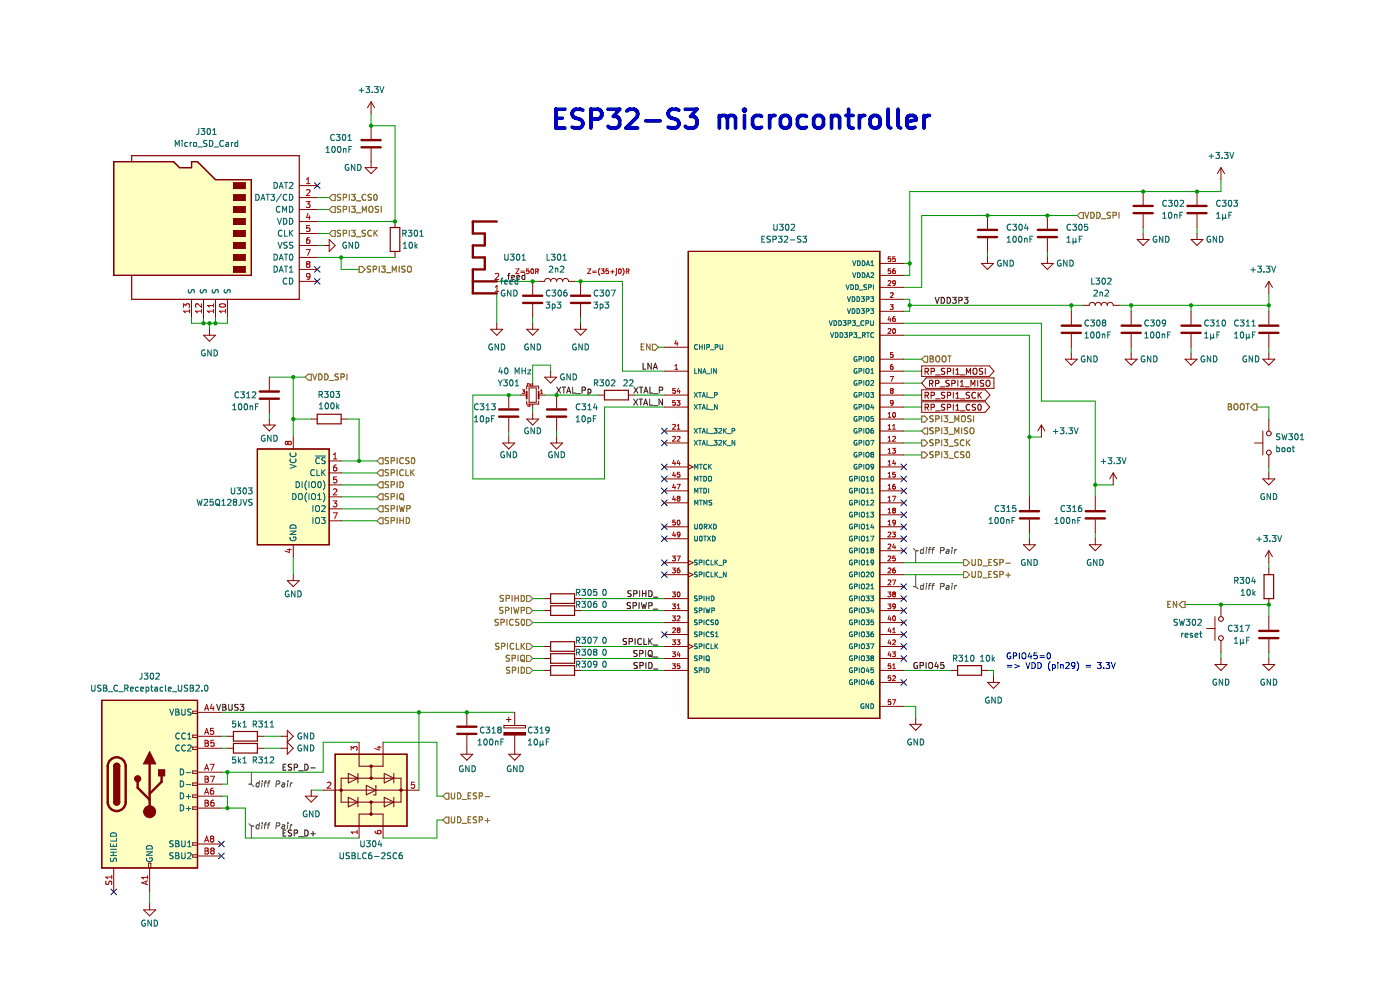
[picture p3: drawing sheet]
<svg xmlns="http://www.w3.org/2000/svg" width="297mm" height="210mm" viewBox="0 0 297 210" stroke-linecap="round" stroke-linejoin="round" font-family="sans-serif">
<path d="M146 53.3h40.6v99.1h-40.6z" fill-rule="evenodd" fill="#ffffc2"/>
<path d="M146 53.3h40.6v99.1h-40.6z" fill="none" stroke="#840000" stroke-width=".25"/>
<path d="M21.6 148.6h20.3v35.5h-20.3z" fill-rule="evenodd" fill="#ffffc2"/>
<path d="M21.6 148.6h20.3v35.5h-20.3z" fill="none" stroke="#840000" stroke-width=".25"/>
<path d="M71.1 160h15.2v15.2h-15.2z" fill-rule="evenodd" fill="#ffffc2"/>
<path d="M71.1 160h15.2v15.2h-15.2z" fill="none" stroke="#840000" stroke-width=".25"/>
<path d="M24.1 34.3h12.7l1.3 1.3h2.5v-1.3h1.3l3.8 3.8h7.6v20.3h-29.2z" fill-rule="evenodd" fill="#ffffc2"/>
<path d="M24.1 34.3h12.7l1.3 1.3h2.5v-1.3h1.3l3.8 3.8h7.6v20.3h-29.2z" fill="none" stroke="#840000" stroke-width=".25"/>
<path d="M54.6 95.2h15.2v20.4h-15.2z" fill-rule="evenodd" fill="#ffffc2"/>
<path d="M146 53.3h40.6v99.1h-40.6zM54.6 95.2h15.2v20.4h-15.2zM128.2 82.8h5.1v2h-5.1zM116.8 126h5.1v2h-5.1zM116.8 128.5h5.1v2h-5.1zM116.8 136.1h5.1v2.1h-5.1zM116.8 138.7h5.1v2h-5.1zM268.2 121.9h2v5.1h-2zM21.6 148.6h20.3v35.5h-20.3zM116.8 141.2h5.1v2h-5.1zM203.1 141.2h5.1v2h-5.1zM24.1 170.1a.63 .63 0 0 0 .7 .7 .63 .63 0 0 0 .6-.7" fill="none" stroke="#840000" stroke-width=".25"/>
<g fill="none" stroke="#000084" stroke-width=".21">
<path d="M66.7 38.8l1.2 1.2M67.9 38.8l-1.2 1.2M66.7 56.5l1.2 1.3M66.7 59.1l1.2 1.2M67.9 56.5l-1.2 1.3M67.9 59.1l-1.2 1.2M140.3 98.4l1.2 1.3M140.3 93.4l1.2 1.2M140.3 90.8l1.2 1.2M141.5 98.4l-1.2 1.3M141.5 93.4l-1.2 1.2M141.5 90.8l-1.2 1.2"/>
<path d="M191.1 98.4l1.2 1.3M192.3 98.4l-1.2 1.3M140.3 111.1l1.2 1.3M140.3 118.8l1.2 1.2M140.3 113.7l1.2 1.2M140.3 103.5l1.2 1.2M140.3 106.1l1.2 1.2M140.3 101l1.2 1.2M141.5 111.1l-1.2 1.3M141.5 118.8l-1.2 1.2M141.5 113.7l-1.2 1.2M141.5 103.5l-1.2 1.2"/>
<path d="M141.5 106.1l-1.2 1.2M141.5 101l-1.2 1.2M191.1 106.1l1.2 1.2M191.1 111.1l1.2 1.3M191.1 108.6l1.2 1.2M191.1 113.7l1.2 1.2M191.1 103.5l1.2 1.2M191.1 116.2l1.2 1.2M191.1 101l1.2 1.2M192.3 106.1l-1.2 1.2M192.3 111.1l-1.2 1.3M192.3 108.6l-1.2 1.2"/>
<path d="M192.3 113.7l-1.2 1.2M192.3 103.5l-1.2 1.2M192.3 116.2l-1.2 1.2M192.3 101l-1.2 1.2M140.3 121.3l1.2 1.2M140.3 134l1.2 1.2M141.5 121.3l-1.2 1.2M141.5 134l-1.2 1.2M191.1 123.8l1.2 1.2M191.1 126.4l1.2 1.2M191.1 128.9l1.2 1.2M191.1 136.5l1.2 1.2"/>
<path d="M191.1 134l1.2 1.2M191.1 139.1l1.2 1.2M191.1 131.4l1.2 1.3M192.3 123.8l-1.2 1.2M192.3 126.4l-1.2 1.2M192.3 128.9l-1.2 1.2M192.3 136.5l-1.2 1.2M192.3 134l-1.2 1.2M192.3 139.1l-1.2 1.2M192.3 131.4l-1.2 1.3M191.1 144.1l1.2 1.3M192.3 144.1l-1.2 1.3"/>
<path d="M46.4 178.4l1.2 1.2M47.6 178.4l-1.2 1.2M23.5 188.6l1.2 1.2M24.7 188.6l-1.2 1.2M46.4 181l1.2 1.2M47.6 181l-1.2 1.2"/>
</g>
<g fill="none" stroke="#009600" stroke-width=".21">
<path d="M78.7 24.1v2.6h5.1v20.3h-16.5M259 38.1v2.5h-66v17.8h-1.3M67.3 49.5h2.5M67.3 54.6h16.5M67.3 52.1h1.3M67.3 41.9h2.5M67.3 44.5h2.5M72.4 54.6v2.5h3.8M105.4 59.7h8.9M121.9 59.7h10.1v19h8.9M191.7 55.9h1.3M209.5 53.3v1.3"/>
<path d="M222.2 53.3v1.3M228.5 45.7h-33v15.3h-3.8M242.5 48.3v1.2M253.9 48.3v1.2M40.6 67.3v1.3h7.6v-1.3M43.2 67.3v1.3M44.4 68.6v1.2M45.7 67.3v1.3M105.4 62.2v6.4M113 67.3v1.3M116.8 78.7v-1.2h-3.8v3.8M123.2 67.3v1.3"/>
<path d="M139.7 73.7h1.2M191.7 68.6h29.2v16.5h11.5v20.3M191.7 71.1h26.7v34.3M191.7 63.5h1.3v2.5h-1.3M191.7 78.7h3.8M191.7 76.2h3.8M193 64.8h36.8M227.3 64.8v1.2M227.3 73.7v1.2M237.4 64.8h31.8M240 64.8v1.2M240 73.7v1.2"/>
<path d="M252.7 64.8v1.2M252.7 73.7v1.2M269.2 62.2v3.8M269.2 73.7v1.2M57.1 80h7.7M57.1 87.6v1.3M62.2 88.9h3.8M62.2 80v12.7M72.4 97.8h7.6M73.6 88.9h2.6v8.9M107.9 91.4v1.3M110.5 83.8h-10.2v17.8h27.9v-15.3h12.7"/>
<path d="M113 86.3v1.3M115.5 83.8h11.5M118.1 91.4v1.3M134.6 83.8h6.3M191.7 86.3h3.8M191.7 91.4h3.8M191.7 96.5h3.8M191.7 94h3.8M191.7 81.3h3.8M191.7 88.9h3.8M191.7 83.8h3.8M218.4 92.7h2.5"/>
<path d="M266.6 86.3h2.6v2.6M269.2 99v1.3M62.2 118.1v3.8M72.4 102.9h7.6M72.4 105.4h7.6M72.4 110.5h7.6M72.4 107.9h7.6M72.4 100.3h7.6M191.7 119.4h12.7M218.4 113v1.3M232.4 113v1.3M232.4 102.9h3.8"/>
<path d="M269.2 119.4v1.2M113 137.1h2.5M113 139.7h2.5M113 127h2.5M113 132.1h27.9M113 129.5h2.5M123.2 137.1h17.7M123.2 139.7h17.7M123.2 127h17.7M123.2 129.5h17.7M191.7 121.9h12.7M251.4 128.2h17.8v2.6"/>
<path d="M259 138.4v1.3M269.2 138.4v1.3M47 151.1h62.2M47 158.7h1.2M47 156.2h1.2M55.9 158.7h3.8M55.9 156.2h3.8M76.2 157.5h-7.6v6.3h-21.6M81.3 157.5h11.4v11.4h1.3M88.9 151.1v16.5M113 142.2h2.5M123.2 142.2h17.7"/>
<path d="M191.7 149.8h2.6v2.6M191.7 142.2h10.2M209.5 142.2h1.3v1.3M47 171.4h5.1v6.4h24.1M47 168.9h1.2v2.5M48.2 163.8v2.5h-1.2M66 167.6h2.6M94 174h-1.3v3.8h-11.4M31.7 189.2v2.5"/>
</g>
<g fill="none" stroke="#0000c2" stroke-width=".21">
<path d="M214.4 138.5a.58 .58 0 0 0-.8 .6 .58 .58 0 0 0 .8 .5v-.4h-.2M215 139.2l.6-.1v-.5l-.6-.1v1.3M216.2 138.5v1.3M216.9 138.7l.2-.2a.43 .43 0 0 1 .5 .4v.4a.42 .42 0 0 1-.4 .5 .42 .42 0 0 1-.4-.5zM218.4 138.4l-.3 .9h.8M218.7 138.9v.9M220 138.5h-.6l-.1 .6 .6-.1 .1 .6-.2 .2-.5-.2M220.6 139.1h1M220.6 139.5h1M222.2 138.6l.2-.1a.68 .68 0 0 1 .5 .6 .68 .68 0 0 1-.5 .7l-.3-.5zM213.7 141.1h1M213.7 141.5h1"/>
<path d="M215.3 141l.9 .3-.9 .4M217.6 140.5l.5 1.3 .4-1.3M218.9 140.5a.64 .64 0 0 1 .7 .7 .64 .64 0 0 1-.7 .6zM220.2 140.5a.64 .64 0 0 1 .7 .7 .64 .64 0 0 1-.7 .6zM222.8 140.4a1.46 1.46 0 0 0 0 1.9M223.3 141h.3l.3 .2-.2 .5h-.4M223.3 141v1.2M224.4 140.5v.2M224.4 141v.8M225 141.1l.5-.1 .1 .8M225 141v.8M226.1 140.7l.5-.2 .2 .4-.8 .9h.8"/>
<path d="M228 141.1l-.2 .2h-.4v-.6l.4-.2 .2 .3v.7l-.2 .2-.4 .1M228.5 140.4a1.46 1.46 0 0 1 0 1.9M230.4 141.1h1M230.4 141.5h1M232.8 140.5h.8l-.4 .5 .3 .1v.6l-.1 .1-.6-.1M234.1 141.7v.1M234.6 140.5h.8l-.4 .5 .4 .1v.6l-.2 .1-.6-.1M235.8 140.5l.4 1.3 .4-1.3"/>
</g>
<g fill="none" stroke="#f00" stroke-width=".21">
<path d="M109.4 57h.7l-.7 1h.7M110.5 57.5h.7M110.5 57.8h.7M112.2 57h-.5v.5h.5v.4h-.5M112.7 57.1l.2-.1a.49 .49 0 0 1 .3 .6 .49 .49 0 0 1-.4 .4l-.2-.3zM113.6 57.6l.5-.1 .1-.4-.6-.1v1M113.9 57.6l.3 .4M124.7 57h.6l-.6 1h.6M125.7 57.5h.8M125.7 57.8h.8M127.2 56.9a1.15 1.15 0 0 0 0 1.5M127.5 57h.6l-.3 .4 .3 .1v.4h-.6"/>
<path d="M129.1 57h-.5l-.1 .5h.5l.1 .4h-.6M129.5 57.7h.8M129.9 57.3v.7M130.8 57v.1M130.8 57.4v.8l-.2 .2M131.3 57.1l.1-.1a.49 .49 0 0 1 .4 .6 .49 .49 0 0 1-.5 .4l-.1-.3zM132.1 56.9a1.15 1.15 0 0 1 0 1.5M132.9 57.6l.4-.1 .1-.4-.5-.1v1M133.1 57.6l.3 .4"/>
</g>
<g fill="none" stroke="#0000c2" stroke-width=".8">
<path d="M117.9 25.1h1.4M119.9 23.2h-2v4h2M123.7 23.4l-.6-.2h-1a.97 .97 0 0 0-.7 .9 .97 .97 0 0 0 .7 1 1.46 1.46 0 0 1 1.6 .9 1.02 1.02 0 0 1-.8 1.2h-1l-.5-.2M125.4 25.3h1.5a1.09 1.09 0 0 0 .8-1.1 1.09 1.09 0 0 0-.8-1h-1.5v4M129 23.2h2.5l-1.4 1.5a1.09 1.09 0 0 1 1.4 .7v1l-.4 .6-.4 .2h-1.1l-.6-.4M133 23.5l.6-.3h.9a1.09 1.09 0 0 1 .6 1.7l-2.3 2.3h2.5M137 25.6h3M144 23.4l-.5-.2h-1a.97 .97 0 0 0-.8 .9 .97 .97 0 0 0 .8 1 1.46 1.46 0 0 1 1.5 .9 1.02 1.02 0 0 1-.7 1.2h-1l-.5-.2M145.4 23.2h2.4l-1.3 1.5a1.09 1.09 0 0 1 1.3 .7v1l-.3 .6-.4 .2h-1.2l-.5-.4M152.6 24.5v2.7M152.6 24.9a.99 .99 0 0 1 1.7 .2M154.3 25.1l.2-.4 .4-.2h.6l.3 .2 .2 .4v2.1"/>
<path d="M154.3 25.1v2.1M157.9 23.2v.3M157.9 24.5v2.7M157.9 23.2l-.2 .2 .2 .1M157.9 23.2l.2 .2-.2 .1M161.6 24.7l-.4-.2h-.8l-.6 .4-.1 .4v1.1l.3 .6 .4 .2h.8l.4-.2M163.3 24.5v2.7M164.4 24.5a1.02 1.02 0 0 0-1.1 .8M165.7 24.9a1.09 1.09 0 0 1 1.1-.4 1.09 1.09 0 0 1 .8 .8v1.1a1.09 1.09 0 0 1-1 .8 1.09 1.09 0 0 1-1-.8v-1.1zM171.1 24.7l-.4-.2h-.8l-.3 .2-.4 .6v1.1l.4 .6 .3 .2h.8l.4-.2M172.8 24.9a1.09 1.09 0 0 1 1.1-.4 1.09 1.09 0 0 1 .8 .8v1.1a1.09 1.09 0 0 1-1.1 .8 1.09 1.09 0 0 1-1-.8v-1.1zM176.4 24.9a.99 .99 0 0 1 1.7 .2v2.1"/>
<path d="M176.4 24.5v2.7M179.5 24.5h1.5M180 23.2v3.4l.2 .4 .8 .2M182.3 24.5v2.7M183.5 24.5a1.02 1.02 0 0 0-1.2 .8M184.8 24.9a1.09 1.09 0 0 1 1.1-.4 1.09 1.09 0 0 1 .8 .8v1.1a1.09 1.09 0 0 1-1.1 .8 1.09 1.09 0 0 1-1-.8v-1.1zM188.4 23.2v3.4l.2 .4 .4 .2M190.5 23.2v3.4l.2 .4 .4 .2M192.4 25.8l1.9-.4-.2-.7-.4-.2h-.7l-.4 .2-.2 .4v1.5l.2 .4 .4 .2h.7l.4-.2M196 24.5v2.7M197.2 24.5a1.02 1.02 0 0 0-1.2 .8"/>
</g>
<g fill="none" stroke="#0f0f0f" stroke-width=".21">
<path d="M107.7 58.4h.5M108.2 58l-.3 .2v1.1M108.5 58.8l.7-.1-.1-.2-.4-.1-.2 .2 .1 .6h.5M109.6 58.8l.6-.1v-.2l-.4-.1-.2 .2 .1 .6h.5M111.3 58.5l-.3-.1-.3 .3 .1 .5h.5M111.3 58v1.3M136.4 77v1.3h.6M138.2 77v1.3l-.8-1.3v1.3M138.6 78.3l.4-1.3 .4 1.3M138.7 77.9h.6M198.4 63.1l.4 1.2 .4-1.2M199.7 63.1a.64 .64 0 0 1 .7 .6 .64 .64 0 0 1-.7 .6z"/>
<path d="M200.9 63.1a.64 .64 0 0 1 .8 .6 .64 .64 0 0 1-.8 .6zM202.1 63.1h.8l-.5 .5 .4 .1v.5l-.2 .1-.5-.1M203.4 63.7h.6l.1-.5-.7-.1v1.2M204.6 63.1h.7l-.4 .5 .4 .1v.5l-.2 .1-.5-.1M118.1 82.1l.8 1.3M118.9 82.1l-.8 1.3M119.3 82.1h.7M119.6 82.1v1.3M120.2 83.4l.4-1.3 .5 1.3M120.3 83h.6M121.5 82.1v1.3h.6M122.2 83.5h1"/>
<path d="M123.5 82.8l.6-.1v-.5l-.6-.1v1.3M124.8 82.6l.3-.1 .3 .3-.2 .5h-.4M124.8 82.5v1.3M134.4 84.7l.9 1.2M134.5 82.1l.8 1.3M135.3 84.7l-.9 1.2M135.3 82.1l-.8 1.3M135.6 84.7h.7M135.6 82.1h.8M135.9 84.7v1.2M136 82.1v1.3M136.5 85.9l.5-1.2 .4 1.2"/>
<path d="M136.6 83.4l.4-1.3 .4 1.3M136.7 85.6h.6M136.7 83h.6M137.8 84.7v1.2h.6M137.9 82.1v1.3h.6M138.5 86h1M138.6 83.5h1M139.9 82.8l.6-.1v-.5l-.6-.1v1.3M140.5 84.7v1.2l-.7-1.2v1.2M132.9 135.5l-.6 .1v.3l.5 .3 .1 .3-.2 .2h-.5M133.5 136.1l.6-.1v-.4l-.6-.2v1.3M133.8 127.9h-.7v.4l.5 .3 .2 .3-.3 .2-.5-.1"/>
<path d="M133.9 125.3l-.7 .1v.4l.6 .2 .1 .3-.3 .3-.4-.1M134.3 128.5l.6-.1 .1-.5-.7-.1v1.3M134.4 126l.6-.1 .1-.5-.7-.1v1.3M134.7 135.4v1.3M135.2 138l-.7 .1v.4l.5 .2 .2 .3-.3 .3-.5-.1M135.6 127.8v1.3M135.7 138.6h.6l.1-.5-.7-.1v1.3M135.7 125.3v1.3M136.1 135.6a.56 .56 0 0 0-.8 .5 .56 .56 0 0 0 .8 .5M136.1 127.8l.3 1.3 .2-.9 .2 .9 .3-1.3M136.3 125.3v1.3M136.3 125.9h.7"/>
<path d="M136.6 135.4v1.3h.6M137 138v1.3M137 125.3v1.3M137.6 138.2l.2-.2a.43 .43 0 0 1 .6 .4v.4a.42 .42 0 0 1-.5 .5 .42 .42 0 0 1-.4-.5zM137.6 125.3a.64 .64 0 0 1 .8 .6 .64 .64 0 0 1-.8 .7zM137.6 128.5l.6-.1 .1-.5-.7-.1v1.3M137.6 135.4v1.3M137.8 139l.6 .4M137.8 136l.6 .7M138.4 135.4l-.8 .8M138.6 139.4h1M138.6 136.8h1"/>
<path d="M138.6 126.7h1M138.6 129.2h1M46 149.4l.4 1.3 .4-1.3M47.2 149.4h.5l.2 .3-.2 .3 .2 .1 .1 .3-.3 .3h-.5zM47.2 150h.5M48.5 149.4v1l.3 .3 .3-.1 .1-.2v-1M50.5 149.5h-.7v.4l.6 .2 .1 .3-.2 .3-.5-.1M50.9 149.4h.8l-.4 .5 .4 .1v.6l-.2 .1-.6-.1M135.2 140.6h-.7v.4l.6 .2 .1 .3-.2 .3-.5-.1M135.8 141.2l.6-.1v-.5l-.6-.1v1.3M137 140.5v1.3M137.6 140.5a.64 .64 0 0 1 .8 .7 .64 .64 0 0 1-.8 .6z"/>
<path d="M138.6 141.9h1M194.6 140.6a.58 .58 0 0 0-.8 .6 .58 .58 0 0 0 .8 .5v-.5h-.2M195.2 141.2l.6-.1 .1-.5-.7-.1v1.3M196.5 140.5v1.3M197.1 140.7l.2-.2a.43 .43 0 0 1 .5 .4v.5a.42 .42 0 0 1-.4 .4 .42 .42 0 0 1-.4-.4zM198.6 140.5l-.3 .9h.8M198.9 140.9v.9M200.2 140.5h-.6l-.1 .6h.6l.1 .6-.2 .1-.5-.1M60.1 162.7h.4M60.1 176.7h.4M60.7 162.1h-.6v1.3h.6M60.7 176.1h-.6v1.2h.6"/>
<path d="M61.9 162.2h-.7v.4l.6 .2 .1 .3-.3 .3-.5-.1M61.9 176.1l-.7 .1v.4l.6 .2 .1 .3-.3 .2h-.5M62.4 162.8l.6-.1 .1-.5-.7-.1v1.3M62.4 176.7h.6l.1-.5-.7-.1v1.2M63.4 163.5h1M63.4 177.5h1M64.7 162.1a.64 .64 0 0 1 .7 .6 .64 .64 0 0 1-.7 .7zM64.7 176.1a.64 .64 0 0 1 .7 .6 .64 .64 0 0 1-.7 .6zM65.9 162.9h1M65.9 176.9h1M66.4 176.4v.9"/>
</g>
<g fill="none" stroke="#840000" stroke-width=".21">
<path d="M259 35.6v2.5M259 35.6l-.7 1.2M259 35.6l.8 1.2M186.6 55.9h5.1M186.6 58.4h5.1M208.2 55.9h2.6l-1.3 1.2zM209.5 45.7v2.8M209.5 50.5v2.8M209.5 54.6v1.3M220.9 55.9h2.6l-1.3 1.2zM222.2 45.7v2.8M222.2 50.5v2.8"/>
<path d="M222.2 54.6v1.3M241.2 50.8h2.6l-1.3 1.3zM242.5 40.6v2.8M242.5 45.5v2.8M242.5 49.5v1.3M252.7 50.8h2.5l-1.3 1.3zM253.9 40.6v2.8M253.9 45.5v2.8M253.9 49.5v1.3M269.2 59.7v2.5M269.2 59.7l-.8 1.3M269.2 59.7l.7 1.3"/>
<path d="M140.9 78.7h5.1M140.9 73.7h5.1M186.6 76.2h5.1M186.6 78.7h5.1M186.6 63.5h5.1M186.6 71.1h5.1M186.6 61h5.1M186.6 66h5.1M186.6 68.6h5.1M195.5 77.6h14.4l1 1.1-1 1.1h-14.4zM196.3 78.8l.6-.1v-.4l-.6-.2v1.3M196.6 78.8l.4 .6"/>
<path d="M197.5 78.8l.6-.1 .1-.4-.7-.2v1.3M198.5 79.5h1M200.4 78.2l-.6 .1v.3l.5 .3 .1 .3-.2 .2-.5-.1M201 78.8l.6-.1v-.4l-.6-.2v1.3M202.2 78.1v1.3M202.8 78.5l.3-.4v1.3M202.8 79.4h.7M203.7 79.5h1M205 79.4v-1.3l.4 .9 .5-.9v1.3M206.5 78.3l.2-.2a.43 .43 0 0 1 .6 .5v.4a.42 .42 0 0 1-.5 .4 .42 .42 0 0 1-.4-.4zM208.5 78.2l-.7 .1v.3l.5 .3 .2 .3-.3 .2-.5-.1M209 78.1v1.3"/>
<path d="M226 76.2h2.5l-1.2 1.3zM227.3 66v2.8M227.3 70.9v2.8M227.3 74.9v1.3M229.8 64.8h1.3a.63 .63 0 0 1 .6-.7 .63 .63 0 0 1 .7 .7 .63 .63 0 0 1 .6-.7 .63 .63 0 0 1 .6 .7 .63 .63 0 0 1 .7-.7 .63 .63 0 0 1 .6 .7 .63 .63 0 0 1 .6-.7 .63 .63 0 0 1 .7 .7h1.2M238.7 76.2h2.5l-1.2 1.3zM240 66v2.8M240 70.9v2.8M240 74.9v1.3M251.4 76.2h2.5l-1.2 1.3zM252.7 66v2.8M252.7 70.9v2.8"/>
<path d="M252.7 74.9v1.3M267.9 76.2h2.5l-1.2 1.3zM269.2 66v2.8M269.2 70.9v2.8M269.2 74.9v1.3M127 83.8h1.2M133.3 83.8h1.3M140.9 94h5.1M140.9 91.4h5.1M140.9 99h5.1M140.9 86.3h5.1M140.9 83.8h5.1"/>
<path d="M146 98.5l1 .5-1 .6M186.6 94h5.1M186.6 88.9h5.1M186.6 91.4h5.1M186.6 96.5h5.1M186.6 99h5.1M186.6 86.3h5.1M186.6 83.8h5.1M186.6 81.3h5.1M195.5 82.7h13.6l.9 1.1-.9 1.1h-13.6zM195.5 85.2h13.5l1 1.1-1 1.2h-13.5zM196.3 83.9l.6-.1v-.5l-.6-.1v1.3"/>
<path d="M196.3 86.4h.6v-.5l-.6-.1v1.2M196.5 80.2h14.4v2.2h-14.4l-1-1.1zM196.6 86.4l.4 .6M196.6 83.9l.4 .6M197.2 81.3h.6l.1-.5-.7-.1v1.2M197.5 81.3l.4 .6M197.5 86.4h.6l.1-.5-.7-.1v1.2M197.5 83.9l.6-.1 .1-.5-.7-.1v1.3M198.5 81.3h.6v-.5l-.6-.1v1.2M198.5 87.1h1M198.5 84.6h1M199.4 82.1h1"/>
<path d="M200.4 85.8l-.6 .1v.3l.5 .3 .1 .3-.2 .2h-.5M200.4 83.3h-.6v.4l.5 .2 .1 .3-.2 .3-.5-.1M201 86.4h.6v-.5l-.6-.1v1.2M201 83.9l.6-.1v-.5l-.6-.1v1.3M201.4 80.7l-.7 .1v.4l.6 .2 .1 .3-.3 .2h-.4M201.9 81.3h.6l.1-.5-.7-.1v1.2M202.2 83.2v1.3M202.2 85.8v1.2M202.8 87h.7M202.8 83.6l.3-.4v1.3M202.8 86.1l.3-.3v1.2M202.8 84.5h.7"/>
<path d="M203.2 80.7v1.2M203.7 81.9h.8M203.7 81l.4-.3v1.2M203.7 87.1h1M203.7 84.6h1M204.7 82.1h1M205.7 83.3h-.7v.4l.6 .2 .1 .3-.3 .3-.4-.1M205.7 85.9a.56 .56 0 0 0-.7 .5 .56 .56 0 0 0 .7 .5M206 81.9v-1.2l.4 .9 .4-.9v1.2M207 83.3a.56 .56 0 0 0-.8 .5 .56 .56 0 0 0 .8 .6M207 85.8l-.7 .1v.3l.5 .3 .2 .3-.3 .2h-.5M207.4 80.7v1.2"/>
<path d="M207.5 83.2v1.3M207.6 85.9l.1-.1a.68 .68 0 0 1 .5 .6 .68 .68 0 0 1-.5 .6l-.3-.5zM207.7 83.8l.5 .7M208.2 83.2l-.7 .7M208.7 80.7l-.7 .1v.4l.6 .2 .1 .3-.3 .2h-.4M209.4 80.7h.1a.43 .43 0 0 1 .5 .4v.4a.42 .42 0 0 1-.4 .5 .42 .42 0 0 1-.4-.5zM220.9 90.2l-.7 1.2M220.9 90.2v2.5M220.9 90.2l.8 1.2M266.1 94h1.8M267.9 91.4v5.1M269.2 88.9v2.5"/>
<path d="M269.2 96.5v2.5M140.9 101.6h5.1M140.9 104.1h5.1M140.9 106.7h5.1M140.9 111.7h5.1M140.9 114.3h5.1M140.9 119.4h5.1M146 118.9l1 .5-1 .5M186.6 101.6h5.1M186.6 104.1h5.1M186.6 106.7h5.1M186.6 109.2h5.1"/>
<path d="M186.6 111.7h5.1M186.6 114.3h5.1M186.6 116.8h5.1M186.6 119.4h5.1M217.1 115.6h2.6l-1.3 1.2zM218.4 105.4v2.8M218.4 110.2v2.8M218.4 114.3v1.3M231.1 115.6h2.5l-1.2 1.2zM232.4 105.4v2.8M232.4 110.2v2.8M232.4 114.3v1.3"/>
<path d="M236.2 100.3l-.8 1.3M236.2 100.3v2.6M236.2 100.3l.7 1.3M267.9 101.6h2.5l-1.2 1.3zM269.2 100.3v1.3M269.2 116.8v2.6M269.2 116.8l.7 1.3M269.2 116.8l-.8 1.3M115.5 127h1.3M115.5 129.5h1.3M115.5 137.1h1.3M115.5 139.7h1.3"/>
<path d="M121.9 127h1.3M121.9 129.5h1.3M121.9 137.1h1.3M121.9 139.7h1.3M140.9 121.9h5.1M140.9 134.6h5.1M140.9 127h5.1M140.9 129.5h5.1M140.9 132.1h5.1M140.9 137.1h5.1M140.9 139.7h5.1M146 136.6l1 .5-1 .5"/>
<path d="M146 121.4l1 .5-1 .5M186.6 121.9h5.1M186.6 124.4h5.1M186.6 134.6h5.1M186.6 127h5.1M186.6 129.5h5.1M186.6 132.1h5.1M186.6 137.1h5.1M186.6 139.7h5.1M256 133.3h1.7M257.7 130.8v5.1M259 128.2v2.6"/>
<path d="M259 135.9v2.5M259 139.7v1.2M269.2 120.6v1.3M269.2 127v1.2M269.2 130.8v2.8M269.2 135.6v2.8M269.2 139.7v1.2M40.9 150.8h1v.6h-1zM40.9 155.9h1v.5h-1zM40.9 158.5h1v.5h-1zM115.5 142.2h1.3M121.9 142.2h1.3"/>
<path d="M140.9 142.2h5.1M186.6 142.2h5.1M186.6 144.8h5.1M186.6 149.8h5.1M193 153.6h2.5l-1.2 1.3zM194.3 152.4v1.2M201.9 142.2h1.2M208.2 142.2h1.3M209.5 144.8h2.5l-1.2 1.2zM210.8 143.5v1.3M257.7 140.9h2.6l-1.3 1.3zM267.9 140.9h2.5l-1.2 1.3z"/>
<path d="M40.9 163.5h1v.6h-1zM40.9 166.1h1v.5h-1zM40.9 168.6h1v.5h-1zM40.9 171.2h1v.5h-1zM40.9 178.8h1v.5h-1zM30.5 193h2.5l-1.3 1.3zM31.5 183.1h.5v1h-.5zM31.7 191.7v1.3M40.9 181.3h1v.5h-1z"/>
<circle cx="269.2" cy="91.9" r=".51"/>
<circle cx="269.2" cy="96" r=".51"/>
<circle cx="259" cy="131.3" r=".51"/>
<circle cx="259" cy="135.4" r=".51"/>
</g>
<g fill="none" stroke="#725600" stroke-width=".21">
<path d="M69.8 44.5l.7-.7h.6v1.3h-.6zM70.5 48.9h.6v1.3h-.6l-.7-.7zM70.5 41.3h.6v1.2h-.6l-.7-.6zM72.3 43.8l-.7 .1v.3l.6 .3 .1 .3-.3 .2h-.5M72.3 41.3h-.7v.4l.6 .2 .1 .3-.3 .3-.5-.1M72.3 48.9l-.7 .1v.3l.6 .3 .1 .3-.3 .2-.5-.1M72.8 49.5l.6-.1 .1-.4-.7-.2v1.3M72.8 44.4h.6l.1-.5-.7-.1v1.2M72.8 41.9l.6-.1 .1-.5-.7-.1v1.3M74.1 41.2v1.3M74.1 43.8v1.2M74.1 48.8v1.3"/>
<path d="M74.6 43.8h.8l-.5 .4 .4 .2v.5l-.2 .1-.5-.1M74.6 48.8h.8l-.5 .5 .4 .1v.6l-.2 .1-.5-.1M74.6 41.2h.8l-.5 .5 .4 .1v.6l-.2 .1-.5-.1M75.6 45.2h1M75.6 42.6h1M75.6 50.2h1M76.2 56.5h.6l.7 .6-.7 .7h-.6zM76.9 45v-1.2l.4 .9 .4-.9v1.2M77.5 48.9l-.6 .1v.3l.5 .3 .1 .3-.2 .2-.5-.1M77.6 41.3a.56 .56 0 0 0-.8 .6 .56 .56 0 0 0 .8 .5M78.3 43.9l.3-.1a.43 .43 0 0 1 .5 .4v.4a.42 .42 0 0 1-.4 .4 .42 .42 0 0 1-.4-.4zM78.6 56.5l-.6 .1v.3l.5 .3 .1 .3-.2 .2h-.5"/>
<path d="M78.8 49a.56 .56 0 0 0-.8 .5 .56 .56 0 0 0 .8 .5M78.8 41.3h-.7v.4l.6 .2 .1 .3-.2 .3-.5-.1M79.2 57.1h.6v-.5l-.6-.1v1.2M79.3 48.8v1.3M79.5 41.3l.1-.1a.68 .68 0 0 1 .4 .7 .68 .68 0 0 1-.4 .6 .84 .84 0 0 1-.1-1.2zM79.5 49.4l.6 .7M80.1 48.8l-.8 .8M80.3 43.8l-.7 .1v.3l.6 .3 .1 .3-.2 .2h-.5M80.4 56.5v1.2M80.9 43.8v1.2M80.9 56.5h.8l-.4 .4 .3 .2v.5l-.1 .1-.6-.1M81.9 57.8h1"/>
<path d="M83.2 57.7v-1.2l.4 .9 .5-.9v1.2M84.7 56.5v1.2M85.9 56.5l-.6 .1v.3l.5 .3 .1 .3-.2 .2h-.5M86.5 56.6l.2-.1a.43 .43 0 0 1 .6 .4v.4a.42 .42 0 0 1-.5 .4 .42 .42 0 0 1-.4-.4zM229.2 45.1h.6v1.3h-.6l-.7-.7zM230.1 45l.5 1.3 .4-1.3M231.4 45a.64 .64 0 0 1 .7 .7 .64 .64 0 0 1-.7 .6zM232.7 45a.64 .64 0 0 1 .7 .7 .64 .64 0 0 1-.7 .6zM233.6 46.4h1M235.6 45.1l-.7 .1v.3l.6 .3 .1 .3-.3 .2-.4-.1M236.1 45.7l.6-.1 .1-.4-.7-.2v1.3M237.4 45v1.3"/>
<path d="M66.3 79.3l.5 1.3 .4-1.3M67.6 79.3a.64 .64 0 0 1 .7 .6 .64 .64 0 0 1-.7 .7zM68.9 79.3a.64 .64 0 0 1 .7 .6 .64 .64 0 0 1-.7 .7zM71.8 79.4h-.7v.4l.6 .2 .1 .3-.3 .3-.4-.1M72.3 80l.6-.1 .1-.5-.7-.1v1.3M73.6 79.3v1.3M136 73.6h.4M136.6 73h-.6v1.2h.6M137.9 73v1.2l-.7-1.2v1.2M138.4 73h.6l.7 .7-.7 .6h-.6zM195.5 76.2l.7-.6h.6v1.2h-.6zM197.3 75.5h.4l.3 .2-.3 .4 .3 .1v.3l-.2 .3h-.5z"/>
<path d="M197.3 76.1h.4M198.6 75.7l.2-.2a.43 .43 0 0 1 .6 .4v.4a.42 .42 0 0 1-.5 .5 .42 .42 0 0 1-.4-.5zM199.9 75.7l.2-.2a.43 .43 0 0 1 .6 .4v.4a.42 .42 0 0 1-.4 .5 .42 .42 0 0 1-.5-.5zM201.1 75.5h.7M201.4 75.5v1.3M64.8 80l.6-.6h.6v1.2h-.6zM69.9 80.7h.9M80.6 97.1h.7v1.3h-.7l-.6-.6zM82.4 97.1l-.6 .1v.4l.5 .2 .1 .3-.2 .3-.5-.1M82.4 99.7h-.6v.4l.5 .3 .1 .3-.2 .2-.5-.1M83 97.8l.6-.1v-.5l-.6-.1v1.3M84.2 97.1v1.3"/>
<path d="M84.2 99.6v1.3M85.6 97.2a.56 .56 0 0 0-.8 .5 .56 .56 0 0 0 .8 .5M85.6 99.7a.56 .56 0 0 0-.8 .6 .56 .56 0 0 0 .8 .5M86.1 99.6v1.3h.6M86.8 97.1l-.7 .1v.4l.6 .2 .1 .3-.3 .3-.4-.1M87.1 99.6v1.3M87.4 97.2l.2-.1a.68 .68 0 0 1 .4 .6 .68 .68 0 0 1-.4 .7l-.3-.5zM87.9 99.6l-.8 .8M195.5 95.9h.7l.6 .6-.6 .6h-.7zM195.5 88.3h.7l.6 .6-.6 .6h-.7zM195.5 93.3h.7l.6 .7-.6 .6h-.7zM196.2 90.8h.6v1.3h-.6l-.7-.7z"/>
<path d="M198 90.8l-.7 .1v.3l.5 .3 .2 .3-.3 .2-.5-.1M198 88.3h-.7v.4l.5 .2 .2 .3-.3 .3-.5-.1M198 95.9h-.7v.4l.5 .2 .2 .3-.3 .3-.5-.1M198 93.3l-.7 .1v.4l.5 .2 .2 .3-.3 .2h-.5M198.5 96.5l.6-.1 .1-.5-.7-.1v1.3M198.5 88.9l.6-.1 .1-.5-.7-.1v1.3M198.5 91.4l.6-.1 .1-.4-.7-.2v1.3M198.5 93.9h.6l.1-.5-.7-.1v1.2M199.8 88.2v1.3M199.8 90.7v1.3M199.8 93.3v1.2M199.8 95.8v1.3"/>
<path d="M200.3 95.8h.8l-.5 .5 .4 .1v.6l-.2 .1-.5-.1M200.3 88.2h.8l-.5 .5 .4 .1v.5l-.2 .2-.5-.2M200.3 90.7h.8l-.5 .5 .4 .1v.6l-.2 .1-.5-.1M200.3 93.3h.8l-.5 .5 .4 .1v.5l-.2 .1-.5-.1M201.3 97.2h1M201.3 92.1h1M201.3 94.7h1M201.3 89.6h1M202.6 89.5v-1.3l.4 .9 .4-.9v1.3M202.6 92v-1.3l.4 .9 .4-.9v1.3M203.2 93.3l-.6 .1v.4l.5 .2 .1 .3-.2 .2h-.5M203.3 95.9a.56 .56 0 0 0-.8 .6 .56 .56 0 0 0 .8 .5"/>
<path d="M204 90.7v1.3M204 88.4l.3-.2a.43 .43 0 0 1 .5 .4v.4a.42 .42 0 0 1-.4 .5 .42 .42 0 0 1-.4-.5zM204.5 93.4a.56 .56 0 0 0-.8 .5 .56 .56 0 0 0 .8 .5M204.5 95.9h-.7v.4l.6 .2 .1 .3-.2 .3-.5-.1M205 93.3v1.2M205.1 95.9l.2-.1a.68 .68 0 0 1 .4 .7 .68 .68 0 0 1-.4 .6l-.3-.5zM205.2 93.8l.6 .7M205.3 90.8l-.7 .1v.3l.6 .3 .1 .3-.3 .2-.4-.1M205.8 93.3l-.8 .7M205.8 90.9l.3-.2a.43 .43 0 0 1 .5 .5v.4a.42 .42 0 0 1-.4 .4 .42 .42 0 0 1-.4-.4zM206 88.3h-.7v.4l.6 .2 .1 .3-.2 .3-.5-.1M206.6 88.2v1.3"/>
<path d="M260.6 85.7h.4l.2 .2-.2 .4 .2 .1 .1 .3-.2 .2h-.5zM260.6 86.3h.4M261.8 85.8l.3-.1a.43 .43 0 0 1 .5 .4v.4a.42 .42 0 0 1-.4 .4 .42 .42 0 0 1-.4-.4zM263.2 85.8l.2-.1a.43 .43 0 0 1 .6 .4v.4a.42 .42 0 0 1-.5 .4 .42 .42 0 0 1-.4-.4zM264.3 85.7h.7M264.7 85.7v1.2M265.4 86.3l.6-.6h.6v1.3h-.6zM80 100.3l.6-.6h.7v1.3h-.7zM80 105.4l.6-.6h.7v1.2h-.7zM80 107.9l.6-.6h.7v1.3h-.7zM80 110.5l.6-.7h.7v1.3h-.7zM80.6 102.2h.7v1.3h-.7l-.6-.6z"/>
<path d="M82.4 102.2l-.6 .1v.3l.5 .3 .1 .3-.2 .2h-.5M82.4 104.8h-.6v.4l.5 .2 .1 .3-.2 .3-.5-.1M82.4 107.3l-.6 .1v.3l.5 .3 .1 .3-.2 .2h-.5M82.4 109.8l-.6 .1v.4l.5 .2 .1 .3-.2 .3-.5-.1M83 102.8h.6v-.5l-.6-.1v1.2M83 100.3l.6-.1v-.5l-.6-.1v1.3M83 105.4l.6-.1v-.5l-.6-.1v1.3M83 107.9l.6-.1v-.4l-.6-.2v1.3M83 110.4h.6v-.5l-.6-.1v1.3M84.2 102.2v1.2M84.2 104.7v1.3M84.2 107.2v1.3"/>
<path d="M84.2 109.8v1.3M84.7 107.2l.3 1.3 .3-.9 .2 .9 .3-1.3M84.8 102.2a.64 .64 0 0 1 .8 .6 .64 .64 0 0 1-.8 .6zM84.8 109.8v1.3M84.8 104.9l.3-.2a.43 .43 0 0 1 .5 .4v.5a.42 .42 0 0 1-.4 .4 .42 .42 0 0 1-.4-.4zM84.8 110.4h.8M85 105.7l.7 .4M85.6 109.8v1.3M86.2 109.8a.64 .64 0 0 1 .7 .6 .64 .64 0 0 1-.7 .7zM86.3 107.9l.6-.1 .1-.4-.7-.2v1.3M87.3 100.2l.6 .7M204.4 118.7h.7l.6 .7-.6 .6h-.7z"/>
<path d="M206.2 118.7v1l.2 .2h.4l.1-.2v-1M207.5 118.7a.64 .64 0 0 1 .8 .6 .64 .64 0 0 1-.8 .6zM209.8 119.3h.4M210.4 118.7h-.6v1.2h.6M211.6 118.7l-.7 .1v.4l.6 .2 .1 .3-.3 .2h-.5M212.1 119.3h.6l.1-.5-.7-.1v1.2M213.4 119.5h1M105.7 131.4l-.6 .1v.4l.5 .2 .1 .3-.2 .2h-.5M105.8 136.5l-.6 .1v.3l.5 .3 .1 .3-.2 .2h-.5M106.3 132h.6v-.5l-.6-.1v1.2M106.4 137.1h.6l.1-.5-.7-.2v1.3M106.7 128.9h-.7v.4l.6 .3 .1 .3-.2 .2-.5-.1"/>
<path d="M106.8 126.3l-.6 .1v.4l.5 .2 .1 .3-.2 .3-.5-.1M107.2 129.5l.6-.1 .1-.5-.7-.1v1.3M107.4 127l.6-.1v-.5l-.6-.1v1.3M107.5 131.4v1.2M107.7 136.4v1.3M108.1 139l-.7 .1v.4l.6 .2 .1 .3-.3 .3-.4-.1M108.5 128.8v1.3M108.6 139.7l.6-.1 .1-.5-.7-.1v1.3M108.6 126.3v1.3M108.9 131.5a.56 .56 0 0 0-.8 .5 .56 .56 0 0 0 .8 .5M109 136.6a.56 .56 0 0 0-.8 .5 .56 .56 0 0 0 .8 .5M109 128.8l.3 1.3 .2-.9 .3 .9 .3-1.3"/>
<path d="M109.2 126.3v1.3M109.2 126.9h.8M109.5 136.4v1.3h.6M109.9 139v1.3M110 126.3v1.3M110.1 131.4l-.7 .1v.4l.6 .2 .1 .3-.3 .2h-.4M110.5 139.2l.2-.2a.43 .43 0 0 1 .6 .4v.4a.42 .42 0 0 1-.4 .5 .42 .42 0 0 1-.5-.5zM110.6 129.5l.6-.1v-.5l-.6-.1v1.3M110.6 126.3a.64 .64 0 0 1 .7 .6 .64 .64 0 0 1-.7 .7zM110.6 136.4v1.3M110.7 131.5l.2-.1a.68 .68 0 0 1 .4 .6 .68 .68 0 0 1-.4 .6l-.3-.4zM110.7 140l.7 .4"/>
<path d="M110.7 137l.6 .7M111.3 136.4l-.7 .8M111.7 128.9h.7l.6 .6-.6 .7h-.7zM111.7 126.3h.7l.6 .7-.6 .6h-.7zM111.7 131.4h.7l.6 .7-.6 .6h-.7zM111.7 136.5h.7l.6 .6-.6 .7h-.7zM111.7 139h.7l.6 .7-.6 .6h-.7zM204.4 121.3h.7l.6 .6-.6 .6h-.7zM206.2 121.2v1l.2 .3 .4-.1 .1-.2v-1M207.5 121.2a.64 .64 0 0 1 .8 .6 .64 .64 0 0 1-.8 .7zM208.5 122.6h1M208.5 120.1h1"/>
<path d="M209.8 121.8h.4M210.4 121.2h-.6v1.3h.6M211.6 121.3h-.7v.4l.6 .2 .1 .3-.3 .3-.5-.1M212.1 121.9l.6-.1 .1-.5-.7-.1v1.3M213.4 122h1M213.9 121.5v1M247.7 128.2h.5M248.4 127.6h-.7v1.2h.7M249.6 127.6v1.2l-.7-1.2v1.2M250.8 127.6h.6v1.3h-.6l-.7-.7zM108.1 141.6h-.6v.4l.5 .3 .1 .3-.2 .2-.5-.1M108.7 142.2l.6-.1 .1-.5-.7-.1v1.3"/>
<path d="M110 141.5v1.3M110.6 141.5a.64 .64 0 0 1 .7 .7 .64 .64 0 0 1-.7 .6zM111.7 141.6h.7l.6 .6-.6 .7h-.7zM94 168.9l.6-.7h.6v1.3h-.6zM94.6 173.3h.6v1.3h-.6l-.6-.6zM95.7 168.2v1l.3 .3 .3-.1 .2-.2v-1M95.7 173.3v1l.3 .2h.3l.2-.2v-1M97.1 173.3a.64 .64 0 0 1 .7 .6 .64 .64 0 0 1-.7 .6zM97.1 168.2a.64 .64 0 0 1 .7 .6 .64 .64 0 0 1-.7 .7zM98 174.7h1M98 169.6h1M99.3 173.9h.4"/>
<path d="M99.3 168.8h.4M99.9 173.3h-.6v1.2h.6M99.9 168.2h-.6v1.3h.6M101.1 173.3l-.7 .1v.4l.6 .2 .1 .3-.2 .2h-.5M101.1 168.2l-.7 .1v.4l.6 .2 .1 .3-.2 .3-.5-.1M101.7 173.9h.6v-.5l-.6-.1v1.2M101.7 168.9l.6-.1v-.5l-.6-.1v1.3M102.9 174.1h1M102.9 169h1M103.4 173.6v.9"/>
</g>
<g fill="none" stroke="#484848" stroke-width=".21">
<path d="M193.8 116.3l.5 .5M194.3 116.8v2.6M194.3 116.8h.5M195.9 116.6h-.5l-.2 .6 .3 .2 .3-.1M196 116.1l-.2 1.3M196.5 116.6l-.1 .8M196.6 116.1v.2M197 116.6h.4M197.5 116.1l-.3 .2-.2 1.1M197.7 116.6h.5M198.2 116.1l-.3 .2-.1 1.1M199.5 116.8l.6-.1 .2-.4-.7-.2-.2 1.3"/>
<path d="M200.8 116.6h.5v.8M201.3 116.9l-.6 .2 .1 .3 .5-.1M202 116.6l-.1 .8M202 116.1v.2M202.6 116.6l-.1 .8M202.9 116.6l-.4 .2M193.8 124.4h.5M194.3 121.9v2.5M194.3 124.4l.5 .5M195.9 124.2h-.5l-.2 .6 .3 .2h.3M196 123.7l-.2 1.3M196.5 124.2l-.1 .8"/>
<path d="M196.6 123.7v.2M197 124.2h.4M197.5 123.7l-.3 .2-.2 1.1M197.7 124.2h.5M198.2 123.7l-.3 .2-.1 1.1M199.5 124.4h.6l.2-.5-.7-.2-.2 1.3M200.8 124.2h.5v.8M201.3 124.5l-.6 .2 .1 .3h.5M202 124.2l-.1 .8M202 123.7v.2M202.6 124.2l-.1 .8M202.9 124.2l-.4 .2"/>
<path d="M52.8 166.3h.5M52.8 174.7l.5 .5M53.3 163.8v2.5M53.3 175.2v2.6M53.3 166.3l.5 .5M53.3 175.2h.5M55 166.1h-.5l-.2 .6 .2 .2h.4M55 175h-.5l-.2 .6 .2 .2 .4-.1M55 165.6l-.1 1.3M55 174.5l-.1 1.3M55.6 166.1l-.1 .8M55.6 175l-.1 .8"/>
<path d="M55.7 165.6l-.1 .2M55.7 174.5l-.1 .2M56 166.1h.5M56 175h.5M56.6 165.6l-.4 .2-.1 1.1M56.6 174.5l-.4 .2-.1 1.1M56.7 166.1h.5M56.7 175h.5M57.3 165.6l-.3 .2-.2 1.1M57.3 174.5l-.3 .2-.2 1.1M58.6 166.3h.6l.1-.5-.6-.2-.2 1.3M58.6 175.2l.6-.1 .1-.4-.6-.2-.2 1.3"/>
<path d="M59.9 166.1h.5l-.1 .8M59.9 175h.5l-.1 .8M60.4 166.4l-.6 .2 .1 .3h.4M60.4 175.3l-.6 .2 .1 .3 .4-.1M61 166.1l-.1 .8M61 175l-.1 .8M61.1 174.5v.2M61.1 165.6v.2M61.6 166.1l-.1 .8M61.6 175l-.1 .8M62 166.1l-.4 .2M62 175l-.4 .2"/>
</g>
<g fill="none" stroke="#006464" stroke-width=".21">
<path d="M256.5 33.1h.9M257 32.6v1M257.9 32.3h.8l-.4 .5 .4 .1v.6l-.2 .1-.6-.1M259.3 33.5v.1M259.7 32.3h.8l-.4 .5 .4 .1v.6l-.2 .1-.6-.1M260.9 32.3l.4 1.3 .4-1.3M161.6 50.7h.4M162.2 50.1h-.6v1.3h.6M163.4 50.2h-.6v.4l.5 .2 .1 .3-.2 .3-.5-.1M164 50.8l.6-.1v-.5l-.6-.1v1.3M164.2 47.6v1l.2 .2h.4l.1-.2v-1M165.1 50.1h.8l-.4 .5 .3 .1v.6l-.1 .1-.6-.1"/>
<path d="M165.4 47.6h.7l-.4 .5 .4 .1v.5l-.2 .1-.5-.1M166.4 50.2l.5-.1 .2 .4-.8 .9h.8M166.8 47.7l.1-.1a.68 .68 0 0 1 .5 .6 .68 .68 0 0 1-.5 .6l-.3-.4zM167.7 50.9h.9M167.8 47.7l.5-.1 .3 .3-.8 .9h.8M169.9 50.2h-.7v.4l.6 .2 .1 .3-.2 .3-.5-.1M170.3 50.1h.8l-.4 .5 .3 .1v.6l-.1 .1-.6-.1M180.9 55.3l.3 1 .4-1M180.9 57.9l.3 1 .4-1M181.9 55.3a.51 .51 0 0 1 .6 .5 .51 .51 0 0 1-.6 .5zM181.9 57.9a.51 .51 0 0 1 .6 .5 .51 .51 0 0 1-.6 .5zM182.9 55.3a.51 .51 0 0 1 .6 .5 .51 .51 0 0 1-.6 .5z"/>
<path d="M182.9 57.9a.51 .51 0 0 1 .6 .5 .51 .51 0 0 1-.6 .5zM183.8 56.3l.3-1 .4 1M183.8 58.9l.3-1 .4 1M183.9 56h.5M183.9 58.6h.5M184.8 58l.3-.1 .2 .3-.6 .7h.6M184.8 55.6l.2-.3v1M184.8 56.3h.5M212.3 55.2a.58 .58 0 0 0-.7 .6 .58 .58 0 0 0 .8 .5v-.4h-.2M213.7 51.4h.7M213.7 50.5l.3-.4v1.3M213.7 55.2v1.3l-.8-1.3v1.3"/>
<path d="M214.3 55.2a.64 .64 0 0 1 .7 .6 .64 .64 0 0 1-.7 .7zM214.4 47.7a.56 .56 0 0 0-.7 .5 .56 .56 0 0 0 .7 .5M214.9 47.6h.8l-.5 .5 .4 .1v.5l-.2 .1-.5-.1M215 50.2l.2-.1a.68 .68 0 0 1 .4 .6 .68 .68 0 0 1-.4 .7l-.3-.5zM216.2 50.2l.2-.1a.68 .68 0 0 1 .4 .6 .68 .68 0 0 1-.4 .7l-.3-.5zM216.3 47.6h.1a.68 .68 0 0 1 .5 .6 .68 .68 0 0 1-.5 .6 .84 .84 0 0 1-.1-1.2zM217.3 50.5v.9M217.3 50.7l.5-.1 .1 .8M217.7 47.5l-.4 .9h.8M218 48v.8M218.5 50.7h.4M219.1 50.1h-.6v1.3"/>
<path d="M225 55.2a.58 .58 0 0 0-.7 .6 .58 .58 0 0 0 .8 .5v-.4h-.2M226.4 51.4h.7M226.4 50.5l.3-.4v1.3M226.4 55.2v1.3l-.8-1.3v1.3M227 55.2a.64 .64 0 0 1 .7 .6 .64 .64 0 0 1-.7 .7zM227.1 47.7a.56 .56 0 0 0-.8 .5 .56 .56 0 0 0 .8 .5M227.6 47.6h.8l-.5 .5 .4 .1v.5l-.2 .1-.5-.1M227.6 51.2l.2 .2 .4-.2M227.6 50.5v1.3M228.2 51.2l.2 .2M228.2 50.5v.7M229 47.7l.1-.1a.68 .68 0 0 1 .5 .6 .68 .68 0 0 1-.5 .6l-.3-.4z"/>
<path d="M229 50.7h.4M229.6 50.1h-.6v1.3M230.7 47.6h-.6l-.1 .6 .6-.1 .1 .6-.2 .1-.5-.1M231.6 59v1.3h.6M232.5 59h.8l-.4 .5 .3 .1v.5l-.2 .2-.5-.2M233.9 59.1l.2-.1a.68 .68 0 0 1 .4 .6 .68 .68 0 0 1-.4 .7l-.3-.5zM235 59.1l.5-.1 .2 .4-.8 .9h.8M245.4 50.2a.58 .58 0 0 0-.8 .6 .58 .58 0 0 0 .8 .5v-.5h-.2M246.7 46.3h.7M246.7 45.4l.3-.4v1.3M246.7 50.1v1.3l-.7-1.3v1.3M247.3 50.1a.64 .64 0 0 1 .7 .6 .64 .64 0 0 1-.7 .7z"/>
<path d="M247.5 42.6a.56 .56 0 0 0-.8 .5 .56 .56 0 0 0 .8 .5M247.9 42.5h.8l-.5 .5 .4 .1v.5l-.2 .2-.5-.2M248 45.2l.2-.2a.68 .68 0 0 1 .4 .7 .68 .68 0 0 1-.4 .6l-.3-.5zM249.2 45.5v.8M249.2 45.6l.4-.1 .1 .8M249.3 42.6l.2-.1a.68 .68 0 0 1 .4 .6 .68 .68 0 0 1-.4 .7l-.3-.5zM250.3 45.6h.4M250.4 42.6l.4-.1 .3 .4-.8 .9h.8M250.9 45h-.6v1.3M256.8 50.2a.58 .58 0 0 0-.8 .6 .58 .58 0 0 0 .8 .5v-.5h-.2M258.1 45.4l.4-.4v1.3M258.1 46.3h.7"/>
<path d="M258.1 50.1v1.3l-.7-1.3v1.3M258.7 50.1a.64 .64 0 0 1 .7 .6 .64 .64 0 0 1-.7 .7zM258.9 42.6a.56 .56 0 0 0-.8 .5 .56 .56 0 0 0 .8 .5M259.3 42.5h.8l-.4 .5 .3 .1v.5l-.1 .2-.6-.2M259.4 46.1l.1 .2 .5-.2M259.4 45.5v1.2M260 45.5v.6M260 46.1l.2 .2M260.7 42.6l.2-.1a.68 .68 0 0 1 .4 .6 .68 .68 0 0 1-.4 .7l-.3-.5zM260.7 45.6h.4M261.3 45h-.6v1.3M261.7 42.5h.8l-.4 .5 .4 .1v.5l-.2 .2-.6-.2"/>
<path d="M265.4 57.2h.9M265.8 56.8v.9M266.8 56.5h.8l-.4 .4 .3 .2v.5l-.1 .1-.6-.1M268.1 57.6v.1M268.6 56.5h.8l-.4 .4 .4 .2v.5l-.2 .1-.6-.1M269.8 56.5l.4 1.2 .4-1.2M147.4 78.2v1h.5M148 73.2a.45 .45 0 0 0-.7 .4 .45 .45 0 0 0 .7 .4M148.4 73.1v1M148.4 73.6h.6M148.8 78.2v1l-.6-1v1M149 73.1v1"/>
<path d="M149.1 79.2l.4-1 .3 1M149.2 78.9h.5M149.5 73.1v1M149.9 79.3h.8M149.9 73.6h.5l.1-.4-.6-.1v1M150.7 74.2h.8M150.9 78.2v1M151.7 73.6h.5l.1-.4-.6-.1v1M152 78.2v1l-.6-1v1M152.7 73.1v.8l.2 .2 .4-.2v-.8M175.9 68l.3 1 .4-1M176.2 70.6l.3 1 .4-1"/>
<path d="M176.9 68a.51 .51 0 0 1 .6 .5 .51 .51 0 0 1-.6 .5zM177.2 70.6a.51 .51 0 0 1 .6 .5 .51 .51 0 0 1-.6 .5zM177.9 68a.51 .51 0 0 1 .6 .5 .51 .51 0 0 1-.6 .5zM178.2 70.6a.51 .51 0 0 1 .6 .5 .51 .51 0 0 1-.6 .5zM178.9 68h.6l-.4 .4 .3 .1v.4h-.5M179.1 70.6h.7l-.4 .3 .3 .1v.5h-.6M179.5 60.4l.3 1 .4-1M179.8 62.9l.3 1.1 .3-1.1M179.8 65.5l.3 1 .3-1M179.9 68.6l.5-.1v-.4l-.5-.1v1M180.2 71.1l.5-.1v-.3l-.5-.1v1M180.5 60.4a.51 .51 0 0 1 .6 .5 .51 .51 0 0 1-.6 .5z"/>
<path d="M180.8 65.5a.51 .51 0 0 1 .6 .5 .51 .51 0 0 1-.6 .5zM180.8 62.9a.51 .51 0 0 1 .6 .5 .51 .51 0 0 1-.6 .6zM180.8 68h.7l-.4 .4 .3 .1v.4h-.6M181.1 70.6h.7l-.4 .3 .3 .1v.5h-.6M181.5 60.4a.51 .51 0 0 1 .6 .5 .51 .51 0 0 1-.6 .5zM181.7 69.1h.7M181.8 75.7a.46 .46 0 0 0-.6 .5 .46 .46 0 0 0 .6 .4v-.4h-.2M181.8 78.2a.46 .46 0 0 0-.6 .5 .46 .46 0 0 0 .6 .4v-.3h-.2M181.8 65.5a.51 .51 0 0 1 .6 .5 .51 .51 0 0 1-.6 .5zM181.8 62.9a.51 .51 0 0 1 .6 .5 .51 .51 0 0 1-.6 .6zM181.9 71.7h.8M182.2 76.2l.5-.1 .1-.4-.6-.1v1.1"/>
<path d="M182.2 78.7h.5l.1-.4-.6-.1v1M182.3 61.5h.8M182.7 65.5h.7l-.4 .4 .3 .1v.4h-.6M182.7 62.9h.7l-.4 .4 .3 .1v.5h-.6M183 71.1l.4-.1 .1-.3-.5-.1v1M183.2 71.1l.3 .5M183.3 68.1a.45 .45 0 0 0-.7 .4 .45 .45 0 0 0 .7 .4M183.3 75.6v1.1M183.3 78.2v1M183.7 68.6l.5-.1v-.4l-.5-.1v1M183.8 66h.5v-.4l-.5-.1v1M183.8 63.5l.5-.1v-.4l-.5-.1v1.1"/>
<path d="M183.8 60.5h-.5a.42 .42 0 0 0 .5 .5l-.1 .4h-.4M183.8 78.2l.5 .1 .1 .6-.3 .3-.4-.2v-.5zM183.8 75.7l.5 .1 .1 .5-.3 .4-.4-.2v-.5zM183.8 70.6h.6M184.1 70.6v1M184.3 60.9h.5v-.4l-.5-.1v1M184.7 62.9h.6l-.3 .4 .3 .1v.5h-.6M184.7 65.5h.6l-.3 .4 .3 .1v.4h-.6M184.7 68v.8l.2 .2 .4-.2v-.8M184.8 79.2h.5M184.8 78.5l.2-.3v1M184.9 75.7l.1-.1a.49 .49 0 0 1 .4 .6 .49 .49 0 0 1-.5 .4l-.1-.3z"/>
<path d="M185.3 60.4v1M185.3 70.7a.45 .45 0 0 0-.6 .4 .45 .45 0 0 0 .6 .4M230.1 75.6a.58 .58 0 0 0-.7 .5 .58 .58 0 0 0 .8 .6v-.5h-.3M230.2 71.7h.7M230.2 70.8l.3-.4v1.3M231 68a.56 .56 0 0 0-.8 .5 .56 .56 0 0 0 .8 .5M231.4 67.9h.8l-.5 .5 .4 .1v.5l-.2 .2-.5-.2M231.4 75.5v1.3l-.7-1.3v1.3M231.6 70.5l.1-.1a.68 .68 0 0 1 .4 .7 .68 .68 0 0 1-.4 .6 .84 .84 0 0 1-.1-1.2zM232.1 75.5a.64 .64 0 0 1 .7 .6 .64 .64 0 0 1-.7 .7zM232.1 61.7l.5-.2 .2 .4-.8 .9h.8M232.7 70.5l.2-.1a.68 .68 0 0 1 .4 .7 .68 .68 0 0 1-.4 .6l-.3-.5z"/>
<path d="M232.8 68l.1-.1a.68 .68 0 0 1 .5 .6 .68 .68 0 0 1-.5 .7l-.3-.5zM233.3 62v.8M233.3 62.1l.5-.1 .1 .8M233.9 70.8v.9M233.9 71l.4-.1 .1 .8M234.1 68.4l-.2 .3v.3l.2 .2 .4-.1 .1-.2v-.2l-.3-.3M234.1 68.4l-.2-.2 .2-.3h.2l.3 .2-.3 .3M234.1 68.4h.2M234.4 61.7l.5-.2 .3 .4-.8 .9h.8M235 71h.4M235.6 70.4h-.6v1.3M242.8 75.6a.58 .58 0 0 0-.7 .5 .58 .58 0 0 0 .8 .6v-.5h-.3"/>
<path d="M242.9 71.7h.7M242.9 70.8l.3-.4v1.3M243.6 68a.56 .56 0 0 0-.7 .5 .56 .56 0 0 0 .7 .5M244.1 67.9h.8l-.5 .5 .4 .1v.5l-.2 .2-.5-.2M244.1 75.5v1.3l-.7-1.3v1.3M244.2 70.5l.2-.1a.68 .68 0 0 1 .4 .7 .68 .68 0 0 1-.4 .6l-.3-.5zM244.7 75.5a.64 .64 0 0 1 .8 .6 .64 .64 0 0 1-.8 .7zM245.5 68l.1-.1a.68 .68 0 0 1 .5 .6 .68 .68 0 0 1-.5 .7l-.3-.5zM245.5 70.5l.1-.1a.68 .68 0 0 1 .4 .7 .68 .68 0 0 1-.4 .6 .84 .84 0 0 1-.1-1.2zM246.6 71l.4-.1 .1 .8M246.6 70.8v.9M247.3 68.4l-.3 .3-.3-.1-.1-.6 .4-.1 .3 .2-.1 .8-.2 .2-.3 .1"/>
<path d="M247.7 71h.4M248.3 70.4h-.6v1.3M255.5 75.6a.58 .58 0 0 0-.7 .5 .58 .58 0 0 0 .8 .6v-.5h-.3M255.6 71.7h.7M255.6 70.8l.3-.4v1.3M256.3 68a.56 .56 0 0 0-.7 .5 .56 .56 0 0 0 .7 .5M256.8 67.9h.8l-.5 .5 .4 .1v.5l-.2 .2-.5-.2M256.8 71.5l.2 .2 .4-.2M256.8 70.8v1.3M256.8 75.5v1.3l-.7-1.3v1.3M257.4 71.5l.2 .2M257.4 70.8v.7"/>
<path d="M257.4 75.5a.64 .64 0 0 1 .8 .6 .64 .64 0 0 1-.8 .7zM258 69.2h.8M258 68.2l.4-.3v1.3M258.2 71h.4M258.8 70.4h-.6v1.3M259.4 68l.1-.1a.68 .68 0 0 1 .5 .6 .68 .68 0 0 1-.5 .7l-.3-.5zM261.9 71.7h.7M261.9 70.8l.4-.4v1.3M262.7 68a.56 .56 0 0 0-.8 .5 .56 .56 0 0 0 .8 .5M263.1 67.9h.8l-.4 .5 .3 .1v.5l-.1 .2-.6-.2M263.2 70.5l.2-.1a.68 .68 0 0 1 .5 .7 .68 .68 0 0 1-.5 .6l-.3-.5zM264.4 71.5l.2 .2 .4-.2"/>
<path d="M264.4 70.8v1.3M264.4 69.2h.7M264.4 68.2l.3-.3v1.3M264.4 75.6a.58 .58 0 0 0-.7 .5 .58 .58 0 0 0 .8 .6v-.5h-.3M265 71.5l.2 .2M265 70.8v.7M265.6 69.2h.7M265.6 68.2l.4-.3v1.3M265.7 71h.4M265.7 75.5v1.3l-.7-1.3v1.3M266.3 70.4h-.6v1.3M266.3 75.5a.64 .64 0 0 1 .8 .6 .64 .64 0 0 1-.8 .7z"/>
<path d="M126.1 81.2h.6l.1-.5-.7-.1v1.3M126.4 81.2l.4 .7M127.2 80.6h.8l-.4 .5 .4 .1v.5l-.2 .2-.6-.2M128.6 80.7l.2-.1a.68 .68 0 0 1 .5 .6 .68 .68 0 0 1-.5 .7l-.3-.5zM129.7 80.7l.5-.1 .2 .3-.7 1h.7M132.4 80.7l.4-.1 .3 .3-.8 1h.8M133.6 80.7l.4-.1 .3 .3-.8 1h.8M147.3 90.9l.7 1M147.3 93.4l.7 1M147.3 85.8l.7 1M147.3 83.3l.7 1M147.4 99.5v-1l.3 .7 .3-.7v1"/>
<path d="M148 90.9l-.7 1M148 93.4l-.7 1M148 85.8l-.7 1M148 83.3l-.7 1M148.2 90.9h.6M148.2 93.4h.6M148.2 85.8h.6M148.2 83.3h.6M148.4 98.5h.6M148.5 83.3v1M148.5 85.8v1M148.5 90.9v1"/>
<path d="M148.5 93.4v1M148.7 98.5v1M149 91.9l.3-1 .3 1M149 94.4l.3-1 .3 1M149 86.8l.3-1 .3 1M149 84.3l.3-1 .3 1M149.1 91.6h.4M149.1 94.1h.4M149.1 86.5h.4M149.1 84h.4M149.9 98.6a.45 .45 0 0 0-.6 .4 .45 .45 0 0 0 .6 .4M150 90.9v1h.5"/>
<path d="M150 93.4v1h.5M150 83.3v1h.5M150 85.8v1h.5M150.3 98.5v1M150.5 98.9l.4 .6M150.6 92h.7M150.6 94.5h.7M150.6 86.9h.7M150.6 84.4h.7M150.9 98.5l-.6 .6M151.5 90.9h.6l-.3 .4 .3 .1v.4h-.6M151.5 93.4h.6l-.3 .4 .3 .1v.4h-.6"/>
<path d="M151.6 83.8l.5-.1v-.3l-.5-.1v1M152.2 85.8v1l-.6-1v1M152.5 91l.4-.1 .2 .3-.6 .7h.6M152.5 93.5l.4-.1 .2 .3-.6 .7h.6M153.5 90.9v1M153.5 93.4v1M153.7 91.3l.4 .6M153.7 93.8l.4 .6M154.1 90.9l-.6 .6M154.1 93.4l-.6 .6M154.3 92h.8M154.3 94.5h.8"/>
<path d="M155.3 91.4h.5v-.4l-.5-.1v1M155.9 93.4v1l-.6-1v1M181.8 88.4a.46 .46 0 0 0-.6 .5 .46 .46 0 0 0 .6 .4v-.4h-.2M181.8 80.8a.46 .46 0 0 0-.6 .4 .46 .46 0 0 0 .6 .4v-.3h-.2M181.8 83.3a.46 .46 0 0 0-.6 .5 .46 .46 0 0 0 .6 .4v-.4h-.2M181.8 85.8a.46 .46 0 0 0-.6 .5 .46 .46 0 0 0 .6 .4v-.3h-.2M181.8 90.9a.46 .46 0 0 0-.6 .5 .46 .46 0 0 0 .6 .4v-.3h-.2M181.8 93.5a.46 .46 0 0 0-.6 .4 .46 .46 0 0 0 .6 .4v-.3h-.2M181.8 96a.46 .46 0 0 0-.6 .5 .46 .46 0 0 0 .6 .4v-.4h-.2M181.8 98.5a.46 .46 0 0 0-.6 .5 .46 .46 0 0 0 .6 .4v-.3h-.2M182.2 96.5l.5-.1 .1-.3-.6-.1v1M182.2 83.8l.5-.1 .1-.3-.6-.1v1"/>
<path d="M182.2 88.9l.5-.1 .1-.4-.6-.1v1.1M182.2 81.2h.5l.1-.4-.6-.1v1M182.2 86.3h.5l.1-.4-.6-.1v1M182.2 91.4h.5l.1-.4-.6-.1v1M182.2 93.9h.5l.1-.4-.6-.1v1M182.2 99h.5l.1-.4-.6-.1v1M183.3 80.7v1M183.3 83.3v1M183.3 85.8v1M183.3 88.3v1.1M183.3 90.9v1M183.3 93.4v1"/>
<path d="M183.3 96v1M183.3 98.5v1M183.8 85.8l.5 .1 .1 .6-.3 .3-.4-.1v-.6zM183.8 83.3l.5 .1 .1 .5-.3 .4-.4-.2v-.5zM183.8 96l.5 .1 .1 .5-.3 .4-.4-.2v-.5zM183.8 88.4l.5 .1 .1 .5-.3 .4-.4-.2v-.5zM183.8 80.8l.5 .1 .1 .5-.3 .3-.4-.1v-.5zM183.8 90.9l.5 .1 .1 .6-.3 .3-.4-.2v-.5zM183.8 93.5l.5 .1 .1 .5-.3 .3-.4-.1v-.5zM183.8 98.5l.5 .1 .1 .6-.3 .3-.4-.1v-.6zM184.7 83.3h.6l-.3 .3 .3 .1v.5h-.6M184.7 93.4h.7l-.5 1"/>
<path d="M184.8 80.8l.3-.1 .2 .3-.6 .7h.6M184.9 96.4l-.1 .2 .1 .4 .4-.2-.2-.4M184.9 96.4l-.1-.2 .1-.2 .4 .1-.2 .3M184.9 96.4h.2M185 85.7l-.2 .8h.6M185.2 90.9l-.4 .2v.6l.1 .2 .4-.1-.1-.5h-.3l-.1 .2M185.2 86.1v.7M185.3 88.3h-.5v.5h.4l.1 .5h-.5M185.3 98.9l-.2 .2h-.2l-.1-.5 .3-.1 .2 .2v.6l-.4 .2M223.5 91.5h.9M223.9 91v1M224.9 90.7h.8l-.4 .5 .3 .1v.6l-.1 .1-.6-.1"/>
<path d="M226.2 91.9v.1M226.7 90.7h.8l-.4 .5 .4 .1v.6l-.2 .1-.6-.1M227.9 90.7l.4 1.3 .4-1.3M233.6 97.9h1M234.1 97.4v1M235.1 97.1h.8l-.5 .5 .4 .1v.5l-.2 .2-.5-.2M236.4 98.2v.2M236.9 97.1h.8l-.5 .5 .4 .1v.5l-.2 .2-.5-.2M238 97.1l.5 1.3 .4-1.3M270.9 94.5v1.3M270.9 95h.3l.3 .2-.2 .6h-.4M271.5 92.1h-.6v.4l.5 .2 .1 .3-.2 .3-.5-.1"/>
<path d="M271.9 92l.3 1.3 .3-.9 .2 .9 .3-1.3M272.1 95h.3l.2 .2v.4l-.2 .2-.5-.2zM273.2 95h.3l.3 .2v.4l-.3 .2-.4-.2zM273.4 92h.8l-.4 .5 .3 .1v.6l-.2 .1-.5-.1M274.1 95h.5M274.3 94.5v1.1l.3 .2M274.8 92.1l.2-.1a.68 .68 0 0 1 .4 .6 .68 .68 0 0 1-.4 .7l-.3-.5zM275.9 93.3h.7M275.9 92.4l.3-.4v1.3M147.4 111.2v.8l.2 .2 .4-.2v-.8M147.4 102v-1l.3 .8 .3-.8v1M147.4 104.6v-1l.3 .7 .3-.7v1"/>
<path d="M147.4 107.1v-1l.3 .7 .3-.7v1M147.4 113.7v.9l.2 .1 .4-.1v-.9M147.9 118.9h-.5a.42 .42 0 0 0 .5 .5l-.1 .4h-.5M148.3 119.3h.5l.1-.4-.6-.1v1M148.4 101h.6M148.4 103.6h.6M148.4 106.1h.6M148.5 113.8l.1-.1a.49 .49 0 0 1 .4 .6 .49 .49 0 0 1-.5 .4l-.1-.3zM148.5 111.3l.1-.1a.49 .49 0 0 1 .4 .5 .49 .49 0 0 1-.5 .5l-.1-.4zM148.7 101v1M148.7 103.6v1M148.7 106.1v1"/>
<path d="M149.3 113.7h.5M149.3 101a.51 .51 0 0 1 .6 .5 .51 .51 0 0 1-.6 .5zM149.3 103.6a.51 .51 0 0 1 .6 .5 .51 .51 0 0 1-.6 .5zM149.3 107.1v-1l.3 .7 .4-.7v1M149.4 118.8v1M149.4 111.7h.5v-.4l-.5-.1v1M149.5 113.7v1M149.6 111.7l.4 .5M150.1 113.7l.7 1M150.3 103.6v1M150.3 111.2l.7 1M150.4 101.1l.5 .1 .1 .5-.3 .3-.4-.1v-.5z"/>
<path d="M150.4 118.9a.45 .45 0 0 0-.6 .4 .45 .45 0 0 0 .6 .4M150.8 113.7l-.7 1M150.9 118.8v1h.4M151 106.2h-.5a.42 .42 0 0 0 .5 .5l-.1 .4h-.5M151 111.2l-.7 1M151.1 113.7a.51 .51 0 0 1 .6 .5 .51 .51 0 0 1-.6 .5zM151.4 111.2a.51 .51 0 0 1 .6 .5 .51 .51 0 0 1-.6 .5zM151.7 118.8v1M151.8 119.2l.5 .6M152.3 118.8l-.6 .6M152.5 119.9h.7M153.5 119.3h.5v-.4l-.5-.1v1"/>
<path d="M180.8 116.3a.46 .46 0 0 0-.6 .5 .46 .46 0 0 0 .6 .4v-.4h-.2M180.8 118.9a.46 .46 0 0 0-.6 .4 .46 .46 0 0 0 .6 .4v-.3h-.2M180.8 113.8a.46 .46 0 0 0-.6 .4 .46 .46 0 0 0 .6 .4v-.3h-.2M180.8 101.1a.46 .46 0 0 0-.6 .4 .46 .46 0 0 0 .6 .5v-.4h-.2M180.8 103.6a.46 .46 0 0 0-.6 .5 .46 .46 0 0 0 .6 .4v-.3h-.2M180.8 106.2a.46 .46 0 0 0-.6 .4 .46 .46 0 0 0 .6 .4v-.3h-.2M180.8 108.7a.46 .46 0 0 0-.6 .5 .46 .46 0 0 0 .6 .4v-.4h-.2M180.8 111.2a.46 .46 0 0 0-.6 .5 .46 .46 0 0 0 .6 .4v-.3h-.2M181.3 119.3h.5v-.4l-.5-.1v1M181.3 106.6h.5v-.4l-.5-.1v1M181.3 111.7h.5v-.4l-.5-.1v1M181.3 101.6l.5-.1v-.4l-.5-.1v1"/>
<path d="M181.3 104.1h.5v-.4l-.5-.1v1M181.3 109.2l.5-.1v-.4h-.5v1M181.3 114.3l.5-.1v-.4l-.5-.1v1M181.3 116.8h.5v-.4l-.5-.1v1M182.3 101v1M182.3 103.6v1M182.3 106.1v1M182.3 108.7v1M182.3 111.2v1M182.3 113.7v1M182.3 116.3v1M182.3 118.8v1"/>
<path d="M182.9 111.2l.5 .1v.6l-.2 .3-.4-.1-.1-.6zM182.9 108.7l.5 .1v.5l-.2 .4-.4-.2-.1-.5zM182.9 106.2l.5 .1v.5l-.2 .3-.4-.1-.1-.6zM182.9 101.1l.5 .1v.5l-.2 .3-.4-.1-.1-.5zM182.9 103.6l.5 .1v.5l-.2 .4-.4-.2-.1-.5zM182.9 113.8l.5 .1v.5l-.2 .3-.4-.1-.1-.5zM182.9 116.3l.5 .1v.5l-.2 .4-.4-.2-.1-.5zM182.9 118.9l.5 .1v.5l-.2 .3-.4-.1-.1-.6zM183.8 108.9l.3-.2v1M183.8 102h.6M183.8 101.3l.3-.3v1M183.8 103.9l.3-.3v1"/>
<path d="M183.8 106.4l.3-.3v1M183.8 111.5l.3-.3v1M183.8 114l.3-.3v1M183.8 116.6l.3-.3v1M183.8 119.1l.3-.3v1M183.8 104.6h.6M183.8 107.1h.6M183.8 109.7h.6M183.8 112.2h.6M183.8 114.7h.6M183.8 117.3h.6M183.8 119.8h.6"/>
<path d="M184.7 108.7h.6l-.3 .3 .3 .1v.5h-.6M184.7 113.7h.7l-.5 1M184.8 106.2l.3-.1 .2 .3-.6 .7h.6M184.8 104.6h.5M184.8 103.9l.2-.3v1M184.9 101.1l.1-.1a.49 .49 0 0 1 .4 .6 .49 .49 0 0 1-.5 .4l-.1-.3zM184.9 116.7l-.1 .2 .1 .4 .4-.2-.2-.4M184.9 116.7l-.1-.2 .1-.2 .4 .2-.2 .2M184.9 116.7h.2M185 111.1l-.2 .8h.6M185.2 111.5v.7M185.3 119.2l-.2 .2h-.2l-.1-.5 .3-.1 .2 .2v.6l-.4 .2"/>
<path d="M209.9 111.1h.7M209.9 110.1l.3-.3v1.3M211.2 109.9l.2-.1a.68 .68 0 0 1 .4 .6 .68 .68 0 0 1-.4 .7l-.3-.5zM211.9 107.4a.56 .56 0 0 0-.8 .5 .56 .56 0 0 0 .8 .5M212.3 107.2h.8l-.4 .5 .4 .1v.6l-.2 .1-.6-.1M212.4 109.9l.2-.1a.68 .68 0 0 1 .4 .6 .68 .68 0 0 1-.4 .7l-.3-.5zM213.5 110.3h.5l.1 .8M213.5 110.2v.9M213.6 108.5h.7M213.6 107.6l.4-.4v1.3M214.7 110.4h.4M215.3 109.8h-.6v1.3"/>
<path d="M215.5 107.2h-.6l-.1 .6h.6l.1 .6-.2 .1-.5-.1M217.4 118.7a.58 .58 0 0 0-.7 .6 .58 .58 0 0 0 .8 .5v-.4h-.3M218.7 118.7v1.2l-.7-1.2v1.2M219.4 118.7a.64 .64 0 0 1 .7 .6 .64 .64 0 0 1-.7 .6zM223.8 110.1l.4-.3v1.3M223.8 111.1h.7M225.1 109.9l.2-.1a.68 .68 0 0 1 .5 .6 .68 .68 0 0 1-.5 .7l-.3-.5zM225.9 107.4a.56 .56 0 0 0-.8 .5 .56 .56 0 0 0 .8 .5M226.3 107.2h.8l-.4 .5 .3 .1v.6l-.2 .1-.5-.1M226.4 109.9l.1-.1a.68 .68 0 0 1 .5 .6 .68 .68 0 0 1-.5 .7l-.3-.5zM227.5 110.2v.9M227.5 110.3h.5v.8"/>
<path d="M227.6 108.5h.7M227.6 107.6l.3-.4v1.3M228.7 110.4h.4M229.3 109.8h-.6v1.3M229.4 107.2l-.4 .1-.2 .2v.8l.2 .2 .4-.1v-.6l-.4-.1-.2 .3M231.4 118.7a.58 .58 0 0 0-.8 .6 .58 .58 0 0 0 .8 .5v-.4h-.2M232.7 118.7v1.2l-.7-1.2v1.2M233.3 118.7a.64 .64 0 0 1 .8 .6 .64 .64 0 0 1-.8 .6zM266.6 114.4h1M267.1 113.9v1M268.1 113.6h.8l-.5 .5 .4 .1v.5l-.2 .2-.5-.2M268.2 104.8a.58 .58 0 0 0-.7 .6 .58 .58 0 0 0 .8 .5v-.5h-.3"/>
<path d="M269.4 114.7v.2M269.5 104.7v1.3l-.7-1.3v1.3M269.9 113.6h.8l-.4 .5 .3 .1v.5l-.2 .2-.5-.2M270.1 104.7a.64 .64 0 0 1 .8 .6 .64 .64 0 0 1-.8 .7zM271 113.6l.5 1.3 .4-1.3M122.3 125.7l.6-.1v-.5l-.6-.1v1.3M122.3 135.8h.6v-.5l-.6-.1v1.2M122.3 128.2h.6v-.5l-.6-.1v1.2M122.3 138.4l.6-.1v-.5l-.6-.1v1.3M122.6 138.4l.4 .6M122.6 135.8l.4 .6M122.6 128.2l.4 .6"/>
<path d="M122.6 125.7l.4 .6M123.4 125h.8l-.4 .5 .4 .1v.6l-.2 .1-.6-.1M123.4 135.2h.8l-.4 .5 .4 .1v.5l-.2 .1-.6-.1M123.4 137.7h.8l-.4 .5 .4 .1v.6l-.2 .1-.6-.1M123.4 127.6h.8l-.4 .4 .4 .2v.5l-.2 .1-.6-.1M124.8 125.1l.2-.1a.68 .68 0 0 1 .4 .7 .68 .68 0 0 1-.4 .6l-.3-.5zM124.8 135.3l.2-.1a.68 .68 0 0 1 .4 .6 .68 .68 0 0 1-.4 .6l-.3-.4zM124.8 137.8l.2-.1a.68 .68 0 0 1 .4 .7 .68 .68 0 0 1-.4 .6l-.3-.5zM124.8 127.7l.2-.1a.68 .68 0 0 1 .4 .6 .68 .68 0 0 1-.4 .6l-.3-.5zM125.9 135.2h.8l-.5 1.2M126.2 138.3l-.3-.3 .3-.3h.2l.2 .3-.2 .3M126.2 138.3l-.3 .2 .1 .4 .2 .1 .3-.1 .1-.2v-.2l-.2-.2"/>
<path d="M126.2 138.3h.2M126.5 127.6h-.3l-.2 .3-.1 .7 .3 .2 .4-.1-.1-.6-.3-.1-.3 .3M126.6 125h-.6l-.1 .6h.6l.1 .6-.2 .1-.5-.1M128 125.1l.2-.1a.68 .68 0 0 1 .4 .7 .68 .68 0 0 1-.4 .6l-.3-.5zM128 135.3l.2-.1a.68 .68 0 0 1 .4 .6 .68 .68 0 0 1-.4 .6l-.3-.4zM128 137.8l.2-.1a.68 .68 0 0 1 .4 .7 .68 .68 0 0 1-.4 .6l-.3-.5zM128 127.7l.2-.1a.68 .68 0 0 1 .4 .6 .68 .68 0 0 1-.4 .6l-.3-.5zM147.9 134.1h-.5a.42 .42 0 0 0 .5 .6l-.1 .3h-.5M147.9 136.6l-.5 .1a.42 .42 0 0 0 .5 .5l-.1 .4h-.5M147.9 139.2h-.5a.42 .42 0 0 0 .5 .6l-.1 .3h-.5M147.9 126.5h-.5a.42 .42 0 0 0 .5 .6l-.1 .3h-.5M147.9 129l-.5 .1a.42 .42 0 0 0 .5 .5l-.1 .3h-.5"/>
<path d="M147.9 121.4h-.5a.42 .42 0 0 0 .5 .6l-.1 .3h-.5M147.9 131.6h-.5a.42 .42 0 0 0 .5 .5l-.1 .4h-.5M148.3 127l.5-.1 .1-.4-.6-.1v1M148.3 139.7l.5-.1 .1-.4-.6-.1v1M148.3 129.5l.5-.1 .1-.3-.6-.1v1M148.3 134.6l.5-.1 .1-.4-.6-.1v1.1M148.3 121.9l.5-.1 .1-.4-.6-.1v1.1M148.3 137.1h.5l.1-.4-.6-.1v1M148.3 132h.5l.1-.4-.6-.1v1M149.4 121.3v1.1M149.4 126.4v1M149.4 129v1"/>
<path d="M149.4 131.5v1M149.4 134v1.1M149.4 136.6v1M149.4 139.1v1M149.7 129l.3 1 .2-.7 .2 .7 .2-1M149.8 126.4v1M149.8 126.9h.6M149.9 139.2l.5 .1 .1 .5-.3 .3-.4-.1v-.5zM150 139.9l.5 .3M150.4 131.6a.45 .45 0 0 0-.6 .4 .45 .45 0 0 0 .6 .4M150.4 136.7a.45 .45 0 0 0-.6 .4 .45 .45 0 0 0 .6 .4M150.4 121.4a.45 .45 0 0 0-.6 .5 .45 .45 0 0 0 .6 .4"/>
<path d="M150.4 134.1a.45 .45 0 0 0-.6 .5 .45 .45 0 0 0 .6 .4M150.4 126.4v1M150.9 121.3v1.1h.4M150.9 136.6v1h.4M150.9 126.4a.51 .51 0 0 1 .6 .5 .51 .51 0 0 1-.6 .5zM151 129.5l.5-.1v-.3l-.5-.1v1M151.4 131.6h-.5a.42 .42 0 0 0 .4 .5v.4h-.5M151.4 134.1h-.5a.42 .42 0 0 0 .4 .6v.3h-.5M151.7 121.3v1.1M151.7 136.6v1M151.8 134.3l.3-.3v1.1M151.8 135.1h.6"/>
<path d="M151.8 137l.5 .6M151.8 121.8l.5 .6M151.9 131.6l.1-.1a.49 .49 0 0 1 .4 .5 .49 .49 0 0 1-.5 .5l-.1-.4zM152.3 121.3l-.6 .6M152.3 136.6l-.6 .6M152.5 122.5h.7M154 121.3v1.1l-.5-1.1v1.1M180.8 136.6a.46 .46 0 0 0-.6 .5 .46 .46 0 0 0 .6 .4v-.3h-.2M180.8 139.2a.46 .46 0 0 0-.6 .4 .46 .46 0 0 0 .6 .4v-.3h-.2M180.8 134.1a.46 .46 0 0 0-.6 .5 .46 .46 0 0 0 .6 .4v-.4h-.2M180.8 121.4a.46 .46 0 0 0-.6 .5 .46 .46 0 0 0 .6 .4v-.4h-.2M180.8 123.9a.46 .46 0 0 0-.6 .5 .46 .46 0 0 0 .6 .4v-.3h-.2"/>
<path d="M180.8 126.5a.46 .46 0 0 0-.6 .4 .46 .46 0 0 0 .6 .4v-.3h-.2M180.8 129a.46 .46 0 0 0-.6 .5 .46 .46 0 0 0 .6 .4v-.4h-.2M180.8 131.6a.46 .46 0 0 0-.6 .4 .46 .46 0 0 0 .6 .4v-.3h-.2M181.3 121.9l.5-.1v-.4l-.5-.1v1.1M181.3 132h.5v-.4l-.5-.1v1M181.3 134.6l.5-.1v-.4l-.5-.1v1.1M181.3 139.7l.5-.1v-.4l-.5-.1v1M181.3 124.4h.5v-.4l-.5-.1v1M181.3 127l.5-.1v-.4l-.5-.1v1M181.3 129.5l.5-.1v-.3l-.5-.1v1M181.3 137.1h.5v-.4l-.5-.1v1M182.3 121.3v1.1"/>
<path d="M182.3 123.9v1M182.3 126.4v1M182.3 129v1M182.3 131.5v1M182.3 134v1.1M182.3 136.6v1M182.3 139.1v1M182.9 123.9l.5 .1v.6l-.2 .3-.4-.1-.1-.6zM182.9 131.6h.5v.6l-.2 .3-.4-.1-.1-.6zM182.9 121.4l.5 .1v.5l-.2 .4-.4-.2-.1-.5zM182.9 126.5l.5 .1v.5l-.2 .3-.4-.1-.1-.5zM182.9 129l.5 .1v.5l-.2 .4-.4-.2-.1-.5z"/>
<path d="M182.9 134.1l.5 .1v.5l-.2 .4-.4-.2-.1-.5zM182.9 136.6l.5 .1v.6l-.2 .3-.4-.1-.1-.6zM182.9 139.2l.5 .1v.5l-.2 .3-.4-.1-.1-.5zM183.7 139.1h.7l-.4 .4 .3 .1v.4h-.6M183.7 126.4h.7l-.4 .4 .3 .1v.4h-.6M183.7 129h.7l-.4 .4h.3v.5h-.6M183.7 131.5h.7l-.4 .4 .3 .1v.4h-.6M183.7 134h.7l-.4 .4 .3 .1v.5h-.6M183.7 136.6h.7l-.4 .4 .3 .1v.4h-.6M183.8 121.4l.4-.1 .2 .3-.7 .8h.7M183.8 124l.4-.1 .2 .3-.7 .7h.7M184.7 126.4h.6l-.3 .4 .3 .1v.4h-.6"/>
<path d="M184.7 136.6h.7l-.5 1M184.8 124.2l.2-.3v1M184.8 124.9h.5M184.9 121.4l.1-.1a.49 .49 0 0 1 .4 .6 .49 .49 0 0 1-.5 .4l-.1-.3zM184.9 139.6l-.1-.2 .1-.3 .4 .2-.2 .3M184.9 139.6l-.1 .2 .1 .3 .4-.2-.2-.3M184.9 139.6h.2M185 128.9l-.2 .7h.6M185.2 134l-.4 .3v.6l.1 .2 .4-.1-.1-.5-.3-.1-.1 .2M185.2 129.3v.7M185.3 131.5h-.5v.5l.4-.1 .1 .5h-.5M202.3 139.7l.6-.1v-.5l-.6-.1v1.3"/>
<path d="M202.6 139.7l.4 .6M203.4 139h.8l-.4 .5 .3 .1v.5l-.1 .2-.6-.2M204.7 139.3l.4-.3v1.3M206 139.1l.2-.1a.68 .68 0 0 1 .4 .6 .68 .68 0 0 1-.4 .7l-.3-.5zM208 139.3l.4-.3v1.3M209.3 139.1l.2-.1a.68 .68 0 0 1 .5 .6 .68 .68 0 0 1-.5 .7l-.3-.5zM210.5 139v1.3M210.6 139.8l.4 .5M211 139.4l-.5 .5M249.8 131.4l-.7 .1v.4l.6 .2 .1 .3-.3 .2h-.5M250.2 131.4l.3 1.2 .2-.9 .3 .9 .3-1.2M250.7 134.3v.9"/>
<path d="M251 134.3l-.3 .3M251.4 134.8l.6-.2v-.2l-.4-.1-.2 .2 .1 .6h.5M251.6 131.4h.8l-.4 .5 .4 .1v.5l-.2 .1-.6-.1M253 134.4l-.3-.1-.2 .2 .1 .2 .4 .1v.3h-.5M253 131.5l.2-.1a.68 .68 0 0 1 .5 .6 .68 .68 0 0 1-.5 .6l-.3-.4zM253.5 134.8l.6-.2v-.2l-.4-.1-.2 .2 .1 .6h.5M254.1 131.5l.5-.1 .3 .3-.8 .9h.8M254.5 134.3h.5M254.7 133.9v1.1l.3 .2M261.4 132.8a.56 .56 0 0 0-.8 .5 .56 .56 0 0 0 .8 .5M261.8 132.6h.8l-.4 .5 .3 .1v.6l-.1 .1-.6-.1M261.9 136.4h.7"/>
<path d="M261.9 135.5l.3-.3v1.2M261.9 123.1h.6l.1-.5-.7-.1v1.2M262.2 123.1l.5 .6M263.1 122.5h.8l-.5 .5 .4 .1v.5l-.2 .1-.5-.1M263.1 133.9h.7M263.1 133l.3-.4v1.3M263.1 135.6v1.3M263.1 136.3l.2 .1 .4-.1M263.3 125.4l.4-.4v1.3M263.3 126.3h.7M263.7 136.3l.2 .1M263.7 135.6v.7"/>
<path d="M264.2 132.6h.9l-.6 1.3M264.5 135.8h.4M264.5 122.5h.1a.68 .68 0 0 1 .5 .6 .68 .68 0 0 1-.5 .6 .84 .84 0 0 1-.1-1.2zM264.6 125.1l.2-.1a.68 .68 0 0 1 .5 .7 .68 .68 0 0 1-.5 .6l-.3-.5zM265.1 135.2h-.6v1.2M265.8 125v1.3M265.9 122.4l-.3 .9h.7M265.9 125.8l.4 .5M266.2 122.9v.8M266.3 125.4l-.5 .5M122.3 140.9h.6v-.5l-.6-.1v1.2M122.6 140.9l.4 .6"/>
<path d="M123.4 140.3h.8l-.4 .4 .4 .2v.5l-.2 .1-.6-.1M124.8 140.4l.2-.1a.68 .68 0 0 1 .4 .6 .68 .68 0 0 1-.4 .6l-.3-.5zM126.6 140.8l-.2 .2h-.4v-.6l.4-.1 .2 .2v.7l-.2 .3h-.4M128 140.4l.2-.1a.68 .68 0 0 1 .4 .6 .68 .68 0 0 1-.4 .6l-.3-.5zM147.9 141.7l-.5 .1a.42 .42 0 0 0 .5 .5l-.1 .3h-.5M148.3 142.2l.5-.1 .1-.3-.6-.1v1M149.4 141.7v1M149.8 141.7a.51 .51 0 0 1 .6 .5 .51 .51 0 0 1-.6 .5zM180.8 144.2a.46 .46 0 0 0-.6 .5 .46 .46 0 0 0 .6 .4v-.3h-.2M180.8 141.7a.46 .46 0 0 0-.6 .5 .46 .46 0 0 0 .6 .4v-.4h-.2M181.3 144.7h.5v-.4l-.5-.1v1M181.3 142.2l.5-.1v-.3l-.5-.1v1"/>
<path d="M182.3 141.7v1M182.3 144.2v1M182.9 141.7l.5 .1v.5l-.2 .4-.4-.2-.1-.5zM182.9 144.2l.5 .1v.6l-.2 .3-.4-.1-.1-.6zM183.2 149.3a.46 .46 0 0 0-.6 .5 .46 .46 0 0 0 .7 .4v-.3h-.2M184 141.6l-.2 .7h.6M184 144.2l-.2 .7h.6M184.3 149.3v1l-.6-1v1M184.3 142v.7M184.3 144.5v.7M184.8 149.3a.51 .51 0 0 1 .5 .5 .51 .51 0 0 1-.5 .5zM185.2 144.2l-.4 .2v.6l.1 .2 .4-.1-.1-.5h-.3l-.1 .2"/>
<path d="M185.3 141.7h-.5v.4h.4l.1 .5h-.5M193.3 156.8a.58 .58 0 0 0-.7 .6 .58 .58 0 0 0 .8 .5v-.4h-.3M194.6 156.8v1.2l-.7-1.2v1.2M195.2 156.8a.64 .64 0 0 1 .8 .6 .64 .64 0 0 1-.8 .6zM204.7 140.3h.7M208 140.3h.7M209.8 147.9a.58 .58 0 0 0-.7 .6 .58 .58 0 0 0 .8 .5v-.4h-.3M211.1 147.9v1.2l-.7-1.2v1.2M211.7 147.9a.64 .64 0 0 1 .8 .6 .64 .64 0 0 1-.8 .6zM258 144.1a.58 .58 0 0 0-.7 .6 .58 .58 0 0 0 .8 .5v-.4h-.2M259.4 144.1v1.2l-.7-1.2v1.2M260 144.1a.64 .64 0 0 1 .7 .6 .64 .64 0 0 1-.7 .6z"/>
<path d="M268.2 144.1a.58 .58 0 0 0-.7 .6 .58 .58 0 0 0 .8 .5v-.4h-.3M269.5 144.1v1.2l-.7-1.2v1.2M270.1 144.1a.64 .64 0 0 1 .8 .6 .64 .64 0 0 1-.8 .6zM30.8 195.2a.58 .58 0 0 0-.8 .6 .58 .58 0 0 0 .8 .5v-.4h-.2M32.1 195.2v1.2l-.7-1.2v1.2M32.7 195.2a.64 .64 0 0 1 .7 .6 .64 .64 0 0 1-.7 .6z"/>
</g>
<g fill="none" stroke="#840000" stroke-width=".51">
<path d="M207.5 50.3h4M207.5 48.8h4M220.2 50.3h4M220.2 48.8h4M240.5 45.2h4M240.5 43.7h4M251.9 45.2h4.1M251.9 43.7h4.1M225.2 70.6h4.1M225.2 69.1h4.1M237.9 70.6h4.1M237.9 69.1h4.1"/>
<path d="M250.6 70.6h4.1M250.6 69.1h4.1M267.1 70.6h4.1M267.1 69.1h4.1M216.4 110h4M216.4 108.4h4M230.3 110h4.1M230.3 108.4h4.1M267.1 135.4h4.1M267.1 133.8h4.1M22.9 170.1a1.9 1.9 0 0 0 1.9 1.9 1.9 1.9 0 0 0 1.9-1.9"/>
</g>
<g fill="none" stroke="#a90000" stroke-width=".21">
<path d="M188.4 59.7l.4-.1 .2 .2-.6 .8h.6M188.9 54.5h-.4l-.1 .5 .5-.1v.5h-.5M188.9 57h-.4l-.1 .5h.5v.4h-.5M189.9 57l-.5 .3v.5l.2 .2 .3-.1v-.4l-.3-.1-.2 .2M189.9 54.5h-.5v.5l.5-.1v.5h-.5M190 60l-.2 .2-.3-.1-.1-.4 .4-.1 .2 .1-.1 .6-.4 .3M143.2 78.3h.6M143.2 77.6l.3-.3v1M143.4 72.2l-.2 .7h.6M143.7 72.6v.7M188.4 69.8l.4-.1 .2 .3-.6 .7h.6M188.7 67.1l-.3 .7h.6"/>
<path d="M188.8 64.6h.7l-.4 .4 .3 .1v.5h-.6M188.8 79.9h.7l-.4 1M188.9 62.2l.4-.1 .2 .3-.7 .7h.7M188.9 67.5v.7M189.4 77.3l-.5 .3v.6l.2 .1 .3-.1v-.4l-.3-.1-.2 .2M189.4 74.8h-.5v.5l.5-.1v.5h-.5M189.5 69.8l.1-.1a.49 .49 0 0 1 .4 .5 .49 .49 0 0 1-.5 .5l-.1-.4zM189.9 67.2l-.5 .2v.6l.2 .2 .3-.1v-.5h-.3l-.2 .2M142.7 90.1l.4-.1 .2 .3-.6 .7h.6M142.7 92.7l.4-.1 .2 .3-.6 .7h.6M142.9 97.6l-.2 .7h.6M143.2 98v.7"/>
<path d="M143.2 82.4h-.5v.5l.5-.1v.5h-.5M143.2 84.9h-.5v.5h.5v.5h-.5M143.6 84.9h.6l-.3 .4 .3 .1v.5h-.6M143.7 91h.5M143.7 92.7l.4-.1 .1 .3-.6 .7h.6M143.7 90.3l.3-.3v1M143.9 97.6l-.2 .7h.6M143.9 82.4l-.2 .7h.6M144.2 82.7v.7M144.2 98v.7M188.4 88.5h.6M188.4 87.8l.3-.3v1"/>
<path d="M188.4 90.3l.3-.3v1M188.4 92.9l.3-.3v1M188.4 95.4l.3-.3v1M188.4 97.9l.3-.3v1.1M188.4 91h.6M188.4 93.6h.6M188.4 96.1h.6M188.4 98.7h.6M189.1 82.8l-.2-.1 .2-.3 .4 .2-.2 .2M189.1 82.8l-.2 .2 .2 .4 .4-.2-.2-.4M189.1 82.8h.2M189.3 95.1h.7l-.4 .4 .3 .1v.4h-.6"/>
<path d="M189.4 92.7l.4-.1 .2 .3-.7 .7h.7M189.4 91h.6M189.4 90.3l.3-.3v1M189.5 87.6l.1-.1a.49 .49 0 0 1 .4 .5 .49 .49 0 0 1-.5 .5l-.1-.4zM189.5 85.4l-.2 .2-.3-.1-.1-.5 .4-.1 .2 .2-.1 .6-.4 .3M189.5 87.5v.1M189.6 97.6l-.2 .7h.6M189.9 98v.7M142.7 118h.6l-.4 .3 .3 .1v.5h-.5M142.9 100.1l-.2 .8h.6M142.9 102.7l-.2 .7h.6M142.9 105.2l-.2 .7h.6"/>
<path d="M142.9 112.8l-.2 .8h.6M143.2 100.5v.7M143.2 103.1v.6M143.2 105.6v.7M143.2 113.2v.7M143.2 110.3h-.5v.5h.5v.5h-.5M143.6 102.7h.7l-.4 1M143.6 118h.7l-.4 1M143.8 110.4l.1-.1a.49 .49 0 0 1 .4 .6 .49 .49 0 0 1-.5 .4l-.1-.3zM143.9 105.7l-.2 .2 .2 .4 .3-.2-.1-.4M143.9 105.7l-.2-.2 .2-.2 .3 .2-.1 .2M143.9 105.7h.2"/>
<path d="M144.2 100.2h-.5v.5l.5-.1v.5h-.5M144.2 113.3l-.1 .2h-.3l-.1-.5 .4-.1 .1 .2v.6l-.4 .2M188.4 100.5l.3-.3v1M188.4 103l.3-.3v1M188.4 105.6l.3-.3v1M188.4 108.1l.3-.3v1M188.4 110.6l.3-.3v1.1M188.4 101.2h.6M188.4 103.7h.6M188.4 106.3h.6M188.4 108.8h.6M188.4 111.4h.6"/>
<path d="M188.4 113l.4-.1 .2 .3-.6 .7h.6M188.4 115.5l.4-.1 .2 .3-.6 .7h.6M188.4 118.1l.4-.1 .2 .2-.6 .8h.6M189.3 112.9h.7l-.4 .4 .3 .1v.4h-.6M189.3 105.3h.7l-.4 1M189.6 108.2l-.2-.2 .2-.2 .4 .2-.2 .2M189.6 108.2l-.2 .2 .2 .4 .4-.2-.2-.4M189.6 108.2h.2M189.6 115.4l-.2 .7h.6M189.9 102.7l-.5 .3v.5l.2 .2 .3-.1v-.4l-.3-.1-.2 .2M189.9 115.8v.6M189.9 100.2h-.5v.5l.5-.1v.5h-.5"/>
<path d="M189.9 118h-.5v.4h.5v.5h-.5M190 110.8l-.2 .2-.3-.1-.1-.5 .4-.1 .2 .2-.1 .6-.4 .3M142.7 120.5h.6l-.4 .4 .3 .1v.4h-.5M142.7 125.6h.6l-.4 .4 .3 .1v.4h-.5M142.7 128.1h.6l-.4 .4 .3 .1v.4h-.5M142.7 130.7h.6l-.4 .3 .3 .1v.5h-.5M142.7 135.7h.6l-.4 .4 .3 .1v.5h-.5M142.7 138.3h.6l-.4 .4 .3 .1v.4h-.5M142.7 133.3l.4-.1 .2 .3-.6 .7h.6M143.6 135.7h.6l-.3 .4 .3 .1v.5h-.6M143.7 128.4l.3-.3v1M143.7 130.8l.4-.1 .1 .2-.6 .8h.6"/>
<path d="M143.7 129.1h.5M143.8 125.7l.1-.1a.49 .49 0 0 1 .4 .5 .49 .49 0 0 1-.5 .4l-.1-.3zM143.9 133.6l-.2-.2 .2-.2 .3 .2-.1 .2M143.9 133.6l-.2 .2 .2 .4 .3-.2-.1-.4M143.9 133.6h.2M143.9 138.2l-.2 .8h.6M144.2 120.5l-.5 .2v.6l.2 .2 .3-.1v-.5h-.3l-.2 .2M144.2 138.6v.7M188.4 125.6h.6l-.3 .4 .2 .1v.4h-.5M188.4 128.1h.6l-.3 .4 .2 .1v.4h-.5M188.4 120.6l.4-.1 .2 .3-.6 .7h.6M188.4 123.1l.4-.1 .2 .3-.6 .8h.6"/>
<path d="M188.7 138.2l-.3 .8h.6M188.7 130.6l-.3 .7h.6M188.7 133.1l-.3 .8h.6M188.7 135.7l-.3 .7h.6M188.9 131v.7M188.9 133.5v.7M188.9 136.1v.7M188.9 138.6v.7M189.3 138.3h.7l-.4 .4 .3 .1v.4h-.6M189.3 123h.7l-.4 1.1M189.4 135.8l.4-.1 .2 .3-.7 .8h.7M189.4 133.5l.3-.3v1"/>
<path d="M189.4 134.2h.6M189.5 130.8l.1-.1a.49 .49 0 0 1 .4 .5 .49 .49 0 0 1-.5 .4l-.1-.3zM189.6 126l-.2-.2 .2-.2 .4 .2-.2 .2M189.6 126l-.2 .2 .2 .4 .4-.2-.2-.4M189.6 126h.2M189.9 120.5l-.5 .2v.6l.2 .2 .3-.1v-.5h-.3l-.2 .2M190 128.6l-.2 .1h-.3l-.1-.5 .4-.1 .2 .2-.1 .6-.4 .2M142.7 140.8h.6l-.4 .4 .3 .1v.4h-.5M144.2 140.8h-.5v.5l.5-.1v.5h-.5M188.9 140.8h-.4l-.1 .5 .5-.1v.5h-.5M188.9 143.4h-.4l-.1 .4h.5v.5h-.5M188.9 148.4h-.4l-.1 .5h.5v.5h-.5"/>
<path d="M189.3 148.4h.7l-.4 1M189.4 143.4h.4l.2 .2-.7 .8h.7M189.4 141.1l.3-.3v1M189.4 141.8h.6"/>
</g>
<path d="M24.1 170.1h1.3a.63 .63 0 0 1-.6 .7 .63 .63 0 0 1-.7-.7z" fill-rule="evenodd" fill="#840000"/>
<path d="M24.1 170.1a.63 .63 0 0 0 .7 .7 .63 .63 0 0 0 .6-.7" fill="none" stroke="#840000" stroke-width=".25"/>
<path d="M24.1 162.5h1.3v7.6h-1.3z" fill-rule="evenodd" fill="#840000"/>
<path d="M24.1 162.5v7.6h1.3v-7.6M24.1 162.5h1.3M24.1 162.5a.63 .63 0 0 1 .7-.6 .63 .63 0 0 1 .6 .6" fill="none" stroke="#840000" stroke-width=".25"/>
<path d="M24.3 162.1a.63 .63 0 0 1 .7-.2 .63 .63 0 0 1 .4 .6h-1.3z" fill-rule="evenodd" fill="#840000"/>
<path d="M24.1 162.5a.63 .63 0 0 1 .7-.6 .63 .63 0 0 1 .6 .6" fill="none" stroke="#840000" stroke-width=".25"/>
<path d="M22.9 162.5a1.9 1.9 0 0 1 1.9-1.9 1.9 1.9 0 0 1 1.9 1.9" fill="none" stroke="#840000" stroke-width=".51"/>
<circle cx="29.2" cy="165.2" r=".63" fill="#840000"/>
<circle cx="29.2" cy="165.2" r=".63" fill="none" stroke="#840000" stroke-width=".25"/>
<circle cx="31.7" cy="172.2" r="1.27" fill="#840000"/>
<circle cx="31.7" cy="172.2" r="1.27" fill="none" stroke="#840000" stroke-width=".21"/>
<path d="M22.9 162.5v7.6M26.7 162.5v7.6M29.2 165.8v1.3l2.5 2.5M31.7 162v10.2M34.3 164.6v1.2l-2.6 2.6" fill="none" stroke="#840000" stroke-width=".51"/>
<path d="M31.7 159.5l1.3 2.5h-2.5z" fill="#840000"/>
<path d="M31.7 159.5l1.3 2.5h-2.5z" fill="none" stroke="#840000" stroke-width=".25"/>
<path d="M33.6 163.3h1.3v1.3h-1.3z" fill-rule="evenodd" fill="#840000"/>
<path d="M49.5 155.2h5.1v2h-5.1zM49.5 157.7h5.1v2h-5.1zM71.1 160h15.2v15.2h-15.2zM33.6 163.3h1.3v1.3h-1.3z" fill="none" stroke="#840000" stroke-width=".25"/>
<g fill="none" stroke="#840000" stroke-width=".21">
<path d="M41.9 151.1h5.1M41.9 156.2h5.1M41.9 158.7h5.1M48.2 156.2h1.3M48.2 158.7h1.3M54.6 156.2h1.3M54.6 158.7h1.3M59.7 156.2h1.2M59.7 158.7h1.2M60.9 154.9l1.3 1.3-1.3 1.3 1.3 1.2-1.3 1.3zM41.9 168.9h5.1M41.9 163.8h5.1"/>
<path d="M41.9 179h5.1M41.9 171.4h5.1M41.9 166.3h5.1M64.8 168.9h2.5l-1.3 1.2zM66 167.6v1.3M24.1 184.1v5.1M31.7 184.1v5.1M41.9 181.6h5.1"/>
</g>
<g fill="none" stroke="#006464" stroke-width=".21">
<path d="M19.4 145.3v1.1l.3 .2 .3-.1 .2-.1v-1.1M21.4 145.4l-.6 .1v.3l.5 .3 .1 .3-.2 .2-.5-.1M22 145.3h.4l.2 .3-.2 .3 .2 .2 .1 .3-.2 .2h-.5zM22 145.9h.4M22.9 146.7h1M24.9 145.5a.56 .56 0 0 0-.8 .5 .56 .56 0 0 0 .8 .5M25.2 146.7h1M26.5 146l.6-.1v-.4l-.6-.2v1.3M26.8 146l.4 .6M27.7 146.2l.6-.1-.1-.3h-.4l-.1 .1v.6h.5M29.4 145.8h-.4l-.2 .2 .1 .5h.5M29.8 146.2l.6-.1v-.3h-.4l-.2 .1 .1 .6h.5"/>
<path d="M30.1 142.8v1.1l-.5 .2M30.6 142.8h.8l-.4 .5 .3 .1v.5l-.2 .2-.5-.2M31 145.8h.4l.2 .2-.1 .5h-.5M31 145.8v1.2M32 145.8h.4M32 142.9l.2-.1a.68 .68 0 0 1 .4 .6 .68 .68 0 0 1-.4 .7l-.3-.5zM32.1 145.3v1.1l.3 .2M32.9 145.8h.4l.1 .8M33.1 142.9l.5-.1 .2 .4-.8 .9h.8M33.4 146.1l-.6 .2 .2 .3 .4-.1M34.6 145.8h-.4l-.2 .2 .1 .5h.5M35.1 145.3v1.1l.2 .2"/>
<path d="M35.7 146.2l.6-.1-.1-.3h-.3l-.2 .1 .1 .6h.4M36 150.4l.4 1.3 .5-1.3M36.6 146.7h.9M37.3 150.4h.4l.2 .3-.2 .3 .2 .1 .1 .3-.2 .3h-.5zM37.3 151h.4M37.8 145.3v1.1l.3 .2 .3-.1 .1-.1v-1.1M38.1 155.6a.56 .56 0 0 0-.8 .5 .56 .56 0 0 0 .8 .5M38.1 158.2a.56 .56 0 0 0-.8 .5 .56 .56 0 0 0 .8 .5M38.5 150.4v1l.3 .3 .4-.1 .1-.2v-1M39.3 155.6a.56 .56 0 0 0-.8 .5 .56 .56 0 0 0 .8 .5M39.3 158.2a.56 .56 0 0 0-.8 .5 .56 .56 0 0 0 .8 .5M39.8 145.4l-.6 .1v.3l.5 .3 .1 .3-.2 .2-.5-.1"/>
<path d="M39.8 158.2l.5-.2 .2 .4-.7 .9h.7M39.8 156.8h.7M39.8 155.9l.4-.4v1.3M40.4 145.3h.4l.2 .3-.2 .3 .2 .2 .1 .3-.3 .2h-.4zM40.4 145.9h.4M40.5 150.5h-.6v.4l.5 .2 .1 .3-.2 .3-.5-.1M41.6 145.5l.5-.2 .2 .4-.8 .9h.8M42.8 146.5v.1M43.5 145.5l.2-.2a.68 .68 0 0 1 .4 .7 .68 .68 0 0 1-.4 .6l-.3-.5zM50 153h-.6l-.1 .6 .6-.1 .1 .6-.2 .1-.5-.1M50.6 153v1.2M50.7 153.7l.4 .5"/>
<path d="M51.1 153.4l-.5 .5M51.5 154.2h.8M51.5 153.3l.4-.3v1.2M53.7 153.6h.6l.1-.5-.7-.1v1.2M54 153.6l.4 .6M54.9 153h.8l-.5 .4 .4 .2v.5l-.2 .1-.5-.1M56.1 154.2h.8M56.1 153.3l.4-.3v1.2M57.3 153.3l.4-.3v1.2M57.3 154.2h.8M63.9 155.6a.58 .58 0 0 0-.7 .5 .58 .58 0 0 0 .8 .5v-.4h-.3M63.9 158.1a.58 .58 0 0 0-.7 .6 .58 .58 0 0 0 .8 .5v-.4h-.3"/>
<path d="M65.3 155.5v1.3l-.8-1.3v1.3M65.3 158v1.3l-.8-1.3v1.3M65.9 155.5a.64 .64 0 0 1 .7 .6 .64 .64 0 0 1-.7 .7zM65.9 158a.64 .64 0 0 1 .7 .7 .64 .64 0 0 1-.7 .6zM23.4 178.9v.7h1.3v-.7M23.5 176.9a.68 .68 0 0 1 .8-.2 .68 .68 0 0 1 .4 .7h-1.3zM24 179.1v.5M24.7 177.8v.6h-1.3M31.1 179.6a.68 .68 0 0 1 .8-.2 .68 .68 0 0 1 .4 .7h-1.2zM36.7 178.4l-.6 .1v.3l.5 .3 .1 .3-.2 .2h-.5M37.3 178.3h.4l.2 .3-.2 .4 .2 .1 .1 .3-.2 .2h-.5zM37.3 179h.4"/>
<path d="M38.2 163.1a.64 .64 0 0 1 .8 .6 .64 .64 0 0 1-.8 .7zM38.2 165.6a.64 .64 0 0 1 .8 .7 .64 .64 0 0 1-.8 .6zM38.2 168.2a.64 .64 0 0 1 .8 .6 .64 .64 0 0 1-.8 .7zM38.2 170.7a.64 .64 0 0 1 .8 .7 .64 .64 0 0 1-.8 .6zM38.5 178.3v1.1l.3 .2h.4l.1-.2v-1.1M39.5 169h1M39.5 163.9h1M39.5 171.5h1M39.5 166.4h1M39.8 178.7l.4-.4v1.3M39.8 179.6h.7M40 168.5v1"/>
<path d="M40 171v1M50 160.6h-.6l-.1 .6 .6-.1 .1 .6-.2 .1-.5-.1M50.6 160.6v1.2M50.7 161.4l.4 .4M51.1 161l-.5 .5M51.5 160.9l.4-.3v1.2M51.5 161.8h.8M53.7 161.2h.6l.1-.5-.7-.1v1.2M54 161.2l.4 .6M54.9 160.6h.8l-.5 .5 .4 .1v.5l-.2 .1-.5-.1M56.1 160.9l.4-.3v1.2M56.1 161.8h.8"/>
<path d="M57.3 160.7l.5-.1 .3 .3-.8 .9h.8M65.1 172.1a.58 .58 0 0 0-.8 .5 .58 .58 0 0 0 .8 .5v-.4h-.2M66.4 172v1.3l-.7-1.3v1.3M67 172a.64 .64 0 0 1 .7 .6 .64 .64 0 0 1-.7 .7zM23.4 181.5h1.3M23.4 180.8h1.3M23.4 180.2h1.3M23.5 182l.1 .7h.3l.3-.5 .3-.2 .2 .3-.1 .5M24 180.8v.7M31.1 180.7h1.2l-1.2 .7h1.2M31.1 182a.58 .58 0 0 0 .6 .8 .58 .58 0 0 0 .5-.8h-.4v.2M36.7 180.9l-.6 .1v.4l.5 .2 .1 .3-.2 .3-.5-.1"/>
<path d="M37.3 180.9h.4l.2 .2-.2 .4 .2 .1 .1 .3-.2 .3h-.5zM37.3 181.5h.4M38.5 180.9v1l.3 .3 .4-.1 .1-.2v-1M39.8 181l.5-.1 .2 .3-.7 1h.7"/>
</g>
<g fill="none" stroke="#a90000" stroke-width=".21">
<path d="M43.4 150.7l.4-1.3 .5 1.3M43.4 155.8l.4-1.3 .5 1.3M43.5 157h.4l.3 .3-.3 .3 .3 .2v.3l-.2 .2h-.5zM43.5 157.6h.4M43.5 150.3h.6M43.5 155.4h.6M44.9 149.4l-.3 .9h.8M45.2 149.8v.9M45.3 154.5h-.6l-.1 .6 .6-.1 .1 .6-.2 .2-.5-.2M45.4 157h-.6l-.1 .6h.6l.1 .6-.2 .1-.5-.1M43.4 168.5l.4-1.3 .5 1.3M43.4 163.4l.4-1.3 .5 1.3"/>
<path d="M43.4 178.6l.4-1.3 .5 1.3M43.5 164.7h.4l.3 .2-.3 .4 .3 .1v.3l-.2 .2h-.5zM43.5 169.7h.4l.3 .3-.3 .3 .3 .2v.3l-.2 .2h-.5zM43.5 179.9h.4l.3 .2-.3 .4 .3 .1v.3l-.2 .3h-.5zM43.5 170.3h.4M43.5 165.3h.4M43.5 168.1h.6M43.5 163h.6M43.5 178.3h.6M44.6 162.1h.8l-.5 1.3M44.7 164.7h.8l-.5 1.2M44.9 177.9l-.3-.2 .3-.4h.2l.2 .3-.2 .3"/>
<path d="M44.9 177.9l-.3 .2 .1 .4 .2 .1h.3l.1-.2v-.3l-.2-.2M44.9 177.9h.2M45.2 167.2l-.3 .1-.2 .2-.1 .7 .3 .3 .4-.2-.1-.6h-.3l-.3 .2M45.3 169.7l-.3 .1-.2 .2-.1 .8 .3 .2 .4-.1-.1-.6-.3-.1-.3 .3M22.5 186.9l.1 .7h.3l.3-.6 .3-.1 .2 .2-.1 .5M23.7 185.7v.7M23.7 186h-1.3l.4 .4M31 187v.6M31.3 186.8l-1.2 .5 1.2 .4M31.3 185.7v.8M31.3 186.1h-1.2l.3 .4M43.5 180.5h.4"/>
<path d="M45 180.4l-.3-.2 .3-.3h.2l.2 .2-.2 .3M45 180.4l-.3 .3 .1 .3 .2 .2 .3-.1 .1-.2v-.2l-.2-.3M45 180.4h.2"/>
</g>
<circle cx="78.7" cy="172.7" r=".25" fill="#840000"/>
<circle cx="78.7" cy="172.7" r=".25" fill="none" stroke="#840000" stroke-width=".21"/>
<circle cx="78.7" cy="170.1" r=".25" fill="#840000"/>
<g fill="none" stroke="#840000" stroke-width=".21">
<path d="M72.4 165.1h12.7v5h-12.7z"/>
<circle cx="78.7" cy="170.1" r=".25"/>
</g>
<circle cx="72.4" cy="167.6" r=".25" fill="#840000"/>
<g fill="none" stroke="#840000" stroke-width=".21">
<path d="M76.2 160v2.5h5.1v-2.5M71.1 167.6h15.2M73.9 164.1l2 1-2 1zM73.9 169.1l2 1-2 1.1zM75.9 164.1v2M75.9 169.1v2.1M76.2 175.2v-2.5h5.1v2.5M77.7 166.6l2 1-2 1zM78.7 162.5v2.6M78.7 170.1v2.6M79.7 166.6v2h-.5M81.5 164.1l2 1-2 1z"/>
<path d="M81.5 169.1l2 1-2 1.1zM83.5 164.1v2M83.5 169.1v2.1"/>
<circle cx="72.4" cy="167.6" r=".25"/>
</g>
<circle cx="85.1" cy="167.6" r=".25" fill="#840000"/>
<circle cx="85.1" cy="167.6" r=".25" fill="none" stroke="#840000" stroke-width=".21"/>
<circle cx="78.7" cy="165.1" r=".25" fill="#840000"/>
<circle cx="78.7" cy="165.1" r=".25" fill="none" stroke="#840000" stroke-width=".21"/>
<circle cx="78.7" cy="162.5" r=".25" fill="#840000"/>
<g fill="none" stroke="#840000" stroke-width=".21">
<path d="M105.4 59.7h.1M105.4 62.2h.1M76.2 157.5v2.5M81.3 157.5v2.5M68.6 167.6h2.5M76.2 175.2v2.6M81.3 175.2v2.6M86.3 167.6h2.6"/>
<circle cx="78.7" cy="162.5" r=".25"/>
</g>
<path d="M105.1 58.1l.5-.1 .2 .4-.8 .9h.8M105.1 61.8h.7M105.1 60.9l.3-.4v1.3M74.5 159.1v-.7l.5 .4 .1-.4h.5l.2 .2-.2 .5M80 158.5h.8M80.4 158.3v.8l-.9-.3M69.5 166l.5-.1 .2 .4-.8 .9h.8M75.8 176.1v.8M75.8 176.5h-1.3l.4 .4M79.6 176.3v.3l.3 .2 .7 .1 .2-.3-.1-.4-.6 .1v.3l.2 .3M87.9 165.9h-.6l-.1 .6h.7v.6l-.2 .1-.5-.1" fill="none" stroke="#a90000" stroke-width=".21"/>
<g fill="none" stroke="#006464" stroke-width=".21">
<path d="M106.2 59.4h.5M106.7 59l-.3 .2v1.1M107.1 59.8l.6-.1-.1-.2-.4-.1-.1 .2v.6h.5M107.1 53.9v1l.2 .3 .4-.1 .1-.2v-1M108.1 59.8l.7-.1-.1-.2-.4-.1-.2 .2 .1 .6h.5M108.3 53.9h.8l-.5 .5 .4 .1v.6l-.2 .1-.5-.1M109.7 54l.1-.1a.68 .68 0 0 1 .5 .7 .68 .68 0 0 1-.5 .6l-.3-.5zM109.8 59.5l-.3-.1-.3 .3 .2 .5h.4M109.8 59v1.3M110.8 55.2h.7M110.8 54.3l.3-.4v1.3M107.1 61.6a.58 .58 0 0 0-.8 .6 .58 .58 0 0 0 .8 .5v-.4h-.2"/>
<path d="M108.4 61.5v1.3l-.7-1.3v1.3M109 61.5a.64 .64 0 0 1 .7 .7 .64 .64 0 0 1-.7 .6zM76.5 178.3v1.1l.3 .2h.3l.2-.2v-1.1M77.8 178.3h.7l-.4 .5 .4 .2v.5l-.2 .1-.5-.1M79.1 178.5l.2-.2a.68 .68 0 0 1 .5 .7 .68 .68 0 0 1-.5 .6l-.3-.5zM80.5 178.3l-.3 .9h.8M80.8 178.8v.8M72.1 180.9v1l.3 .3 .3-.1 .2-.2v-1M74.1 180.9l-.6 .1v.4l.5 .2 .1 .3-.2 .3-.5-.1M74.7 180.9h.4l.2 .2-.2 .4 .2 .1 .1 .3-.2 .3h-.5zM74.7 181.5h.4M75.9 180.9v1.3h.6"/>
<path d="M77.7 181a.56 .56 0 0 0-.8 .5 .56 .56 0 0 0 .8 .5M78.8 180.9h-.4l-.2 .3v.7l.2 .3 .4-.2v-.6h-.4l-.2 .2M79.4 181.7h1M81 181l.4-.1 .3 .3-.8 1h.8M82.9 180.9l-.7 .1v.4l.6 .2 .1 .3-.2 .3-.5-.1M84.2 181a.56 .56 0 0 0-.8 .5 .56 .56 0 0 0 .8 .5M85.3 180.9h-.4l-.2 .3-.1 .7 .3 .3 .4-.2v-.6h-.4l-.3 .2"/>
</g>
<path d="M100.3 59.7h5.1M105.4 47h-5.1v2.5h2.5v2.6h-2.5v2.5h2.5v2.5h-2.5v5.1h5.1" fill="none" stroke="#840000" stroke-width=".5"/>
<path d="M49.5 56.5h2.6v1.3h-2.6z" fill-rule="evenodd" fill="#840000"/>
<path d="M49.5 56.5h2.6v1.3h-2.6z" fill="none" stroke="#840000" stroke-width=".21"/>
<path d="M49.5 54h2.6v1.2h-2.6z" fill-rule="evenodd" fill="#840000"/>
<path d="M49.5 54h2.6v1.2h-2.6z" fill="none" stroke="#840000" stroke-width=".21"/>
<path d="M49.5 51.4h2.6v1.3h-2.6z" fill-rule="evenodd" fill="#840000"/>
<path d="M49.5 51.4h2.6v1.3h-2.6z" fill="none" stroke="#840000" stroke-width=".21"/>
<path d="M49.5 48.9h2.6v1.3h-2.6z" fill-rule="evenodd" fill="#840000"/>
<path d="M49.5 48.9h2.6v1.3h-2.6z" fill="none" stroke="#840000" stroke-width=".21"/>
<path d="M49.5 46.4h2.6v1.2h-2.6z" fill-rule="evenodd" fill="#840000"/>
<path d="M49.5 46.4h2.6v1.2h-2.6z" fill="none" stroke="#840000" stroke-width=".21"/>
<path d="M49.5 43.8h2.6v1.3h-2.6z" fill-rule="evenodd" fill="#840000"/>
<path d="M49.5 43.8h2.6v1.3h-2.6z" fill="none" stroke="#840000" stroke-width=".21"/>
<path d="M49.5 41.3h2.6v1.2h-2.6z" fill-rule="evenodd" fill="#840000"/>
<path d="M49.5 41.3h2.6v1.2h-2.6z" fill="none" stroke="#840000" stroke-width=".21"/>
<path d="M49.5 38.7h2.6v1.3h-2.6z" fill-rule="evenodd" fill="#840000"/>
<g fill="none" stroke="#840000" stroke-width=".21">
<path d="M49.5 38.7h2.6v1.3h-2.6zM63.5 39.4h3.8M77.5 35.6h2.5l-1.3 1.2zM78.7 21.6v2.5M78.7 26.7v2.8M78.7 31.5v4.1M78.7 21.6l.8 1.3M78.7 21.6l-.7 1.3M63.5 41.9h3.8M63.5 44.5h3.8M63.5 47h3.8M63.5 49.5h3.8"/>
<path d="M63.5 52.1h3.8M63.5 54.6h3.8M63.5 57.1h3.8M63.5 59.7h3.8M68.6 52.1h1.2M69.8 50.8l1.3 1.3-1.3 1.2zM83.8 47v1.3M83.8 53.3v1.3M113 59.7v2.8M114.3 59.7h1.2a.63 .63 0 0 1 .7-.6 .63 .63 0 0 1 .6 .6 .63 .63 0 0 1 .6-.6 .63 .63 0 0 1 .7 .6 .63 .63 0 0 1 .6-.6 .63 .63 0 0 1 .7 .6 .63 .63 0 0 1 .6-.6 .63 .63 0 0 1 .6 .6h1.3M123.2 59.7v2.8M40.6 63.5v3.8"/>
<path d="M43.2 63.5v3.8M43.2 71.1h2.5l-1.3 1.3zM44.4 69.8v1.3M45.7 63.5v3.8M48.2 63.5v3.8M104.1 69.8h2.6l-1.3 1.3zM105.4 68.6v1.2M111.7 69.8h2.6l-1.3 1.3zM113 64.5v2.8M113 68.6v1.2M116.8 78.7v1.3M121.9 69.8h2.5l-1.2 1.3z"/>
<path d="M123.2 64.5v2.8M123.2 68.6v1.2M55.9 90.2h2.5l-1.3 1.2zM57.1 80v2.8M57.1 84.8v2.8M57.1 88.9v1.3M62.2 92.7v2.5M66 88.9h1.3M69.8 97.8h2.6M72.4 88.9h1.2M106.7 94h2.5l-1.3 1.2zM107.9 83.8v2.8"/>
<path d="M107.9 88.6v2.8M107.9 92.7v1.3M110.5 83.8h1.2M111.7 88.9h2.6l-1.3 1.3zM111.7 82.5v-.6h2.6v.6M111.7 85.1v.6h2.6v-.6M112.2 82.3h1.6v3h-1.6zM113 81.3v.6M113 85.7v.6M113 87.6v1.3M114.3 83.8h1.2M115.5 80h2.6l-1.3 1.3z"/>
<path d="M116.8 94h2.6l-1.3 1.2zM118.1 83.8v2.8M118.1 88.6v2.8M118.1 92.7v1.3M62.2 115.6v2.5M69.8 105.4h2.6M69.8 107.9h2.6M69.8 102.9h2.6M69.8 100.3h2.6M69.8 110.5h2.6M60.9 123.2h2.6l-1.3 1.2zM62.2 121.9v1.3"/>
<path d="M97.8 160h2.5l-1.3 1.3zM99 151.1v2.8M99 155.9v4.1M106.9 153.9h4.6v.5h-4.6zM107.4 152.6h1M107.9 152.1v1M107.9 160h2.6l-1.3 1.3zM109.2 158.7v1.3"/>
</g>
<path d="M24.1 34.3h12.7l1.3 1.3h2.5v-1.3h1.3l3.8 3.8h7.6v20.3h-29.2zM27.9 34.3v-1.3h35.6v30.5h-35.6v-5.1M82.8 48.3h2v5h-2zM54.6 95.2h15.2v20.4h-15.2zM67.3 87.9h5.1v2h-5.1z" fill="none" stroke="#840000" stroke-width=".25"/>
<g fill="none" stroke="#006464" stroke-width=".21">
<path d="M76.2 19.2h.9M76.7 18.7v.9M77.6 18.4h.8l-.4 .5 .4 .1v.5l-.2 .1-.6-.1M79 19.5v.1M79.4 18.4h.8l-.4 .5 .4 .1v.5l-.2 .1-.6-.1M80.6 18.4l.4 1.2 .4-1.2M37.2 31.1v-1.3l.4 .9 .4-.9v1.3M38.6 29.8v.1M38.6 30.2v.9M39.8 30.3l-.4-.1-.2 .3 .1 .5h.5M40.3 30.2v.9M40.7 30.2l-.4 .3"/>
<path d="M41.1 30.3l.2-.1 .4 .1-.1 .7-.5-.1zM42 31.2h.9M42.2 27.3l-.1 1-.4 .2M42.7 27.3h.7l-.4 .4 .4 .2v.5l-.2 .1-.5-.1M43.9 29.9h-.7v.4l.6 .2 .1 .3-.2 .3-.5-.1M44.1 27.3h.1a.68 .68 0 0 1 .5 .6 .68 .68 0 0 1-.5 .6 .84 .84 0 0 1-.1-1.2zM44.4 29.8a.64 .64 0 0 1 .8 .6 .64 .64 0 0 1-.8 .7zM45.1 28.5h.8M45.1 27.6l.4-.3v1.2M45.4 31.2h1M47.4 29.9a.56 .56 0 0 0-.8 .5 .56 .56 0 0 0 .8 .5M47.9 30.3h.5l.1 .8"/>
<path d="M48.5 30.5l-.6 .3 .2 .3 .4-.1M49.1 30.2v.9M49.5 30.2l-.4 .3M50.4 30.3l-.3-.1-.3 .3 .1 .5h.5M50.4 29.8v1.3M58.1 38.7a.64 .64 0 0 1 .8 .6 .64 .64 0 0 1-.8 .7zM59.2 40l.4-1.3 .5 1.3M59.3 39.6h.7M60.3 38.7h.7M60.7 38.7v1.3M61.4 38.8l.5-.1 .2 .3-.8 1h.8M69.2 32.3h.7"/>
<path d="M69.2 31.4l.3-.3v1.2M70.6 31.1h.1a.68 .68 0 0 1 .4 .6 .68 .68 0 0 1-.4 .6 .84 .84 0 0 1-.1-1.2zM70.9 28.6a.56 .56 0 0 0-.8 .6 .56 .56 0 0 0 .8 .5M71.4 28.5h.7l-.4 .5 .4 .1v.6l-.2 .1-.5-.1M71.7 31.2l.2-.1a.68 .68 0 0 1 .4 .6 .68 .68 0 0 1-.4 .6l-.3-.5zM72.7 28.6l.2-.1a.68 .68 0 0 1 .5 .7 .68 .68 0 0 1-.5 .6l-.3-.5zM72.9 31.5v.8M72.9 31.6l.5-.1v.8M73.8 29.8h.8M73.8 28.9l.4-.4v1.3M73.9 34.9a.58 .58 0 0 0-.7 .6 .58 .58 0 0 0 .8 .5v-.4h-.2M74 31.7h.4"/>
<path d="M74.6 31.1h-.6v1.2M75.3 34.9v1.2l-.8-1.2v1.2M75.9 34.9a.64 .64 0 0 1 .7 .6 .64 .64 0 0 1-.7 .6zM54.3 41.2a.64 .64 0 0 1 .7 .7 .64 .64 0 0 1-.7 .6zM55.4 42.5l.4-1.3 .4 1.3M55.5 42.1h.6M56.4 41.2h.8M56.8 41.2v1.3M57.5 41.2h.8l-.5 .5 .4 .1v.6l-.2 .1-.5-.1M58.1 53.9a.64 .64 0 0 1 .8 .7 .64 .64 0 0 1-.8 .6zM58.1 56.5a.64 .64 0 0 1 .8 .6 .64 .64 0 0 1-.8 .6zM58.9 46.3l.4 1.3 .4-1.3"/>
<path d="M59 51.4l.4 1.2 .4-1.2M59.2 55.2l.4-1.3 .5 1.3M59.2 57.7l.4-1.2 .5 1.2M59.3 54.8h.7M59.3 57.4h.7M59.4 43.9a.56 .56 0 0 0-.8 .5 .56 .56 0 0 0 .8 .5M59.7 41.2l-1.1 1.6M59.8 49a.56 .56 0 0 0-.8 .5 .56 .56 0 0 0 .8 .5M60 45v-1.2l.4 .9 .4-.9v1.2M60.1 46.3a.64 .64 0 0 1 .8 .6 .64 .64 0 0 1-.8 .7zM60.3 53.9h.7M60.3 56.5h.7"/>
<path d="M60.4 48.8v1.3h.6M60.7 53.9v1.3M60.7 56.5v1.2M60.9 41.3a.56 .56 0 0 0-.8 .6 .56 .56 0 0 0 .8 .5M60.9 59.1a.56 .56 0 0 0-.8 .5 .56 .56 0 0 0 .8 .5M60.9 51.4l-.6 .1v.4l.5 .2 .1 .3-.2 .2h-.5M61.4 41.2a.64 .64 0 0 1 .7 .7 .64 .64 0 0 1-.7 .6zM61.4 43.8a.64 .64 0 0 1 .7 .6 .64 .64 0 0 1-.7 .6zM61.4 46.3a.64 .64 0 0 1 .7 .6 .64 .64 0 0 1-.7 .7zM61.4 59a.64 .64 0 0 1 .7 .6 .64 .64 0 0 1-.7 .7zM61.4 48.8v1.3M61.4 57.7h.7"/>
<path d="M61.4 56.8l.4-.3v1.2M61.6 54l.1-.1a.68 .68 0 0 1 .4 .7 .68 .68 0 0 1-.4 .6 .84 .84 0 0 1-.1-1.2zM61.6 49.4l.5 .7M62.1 48.8l-.7 .8M62.1 51.4l-.6 .1v.4l.5 .2 .1 .3-.2 .2h-.5M73.5 51.4a.58 .58 0 0 0-.8 .6 .58 .58 0 0 0 .8 .5v-.4h-.2M74.8 51.4v1.2l-.7-1.2v1.2M75.4 51.4a.64 .64 0 0 1 .7 .6 .64 .64 0 0 1-.7 .6zM85.4 49.5l.6-.1 .1-.4-.7-.2v1.3M85.6 52.6h.7M85.6 51.7l.3-.3v1.2M85.7 49.5l.5 .6"/>
<path d="M86.6 48.8h.8l-.4 .5 .3 .1v.6l-.2 .1-.5-.1M86.9 51.5l.2-.1a.68 .68 0 0 1 .4 .6 .68 .68 0 0 1-.4 .6l-.3-.4zM88 49l.2-.2a.68 .68 0 0 1 .4 .7 .68 .68 0 0 1-.4 .6l-.3-.5zM88 51.4v1.2M88.2 52.2l.3 .4M88.5 51.8l-.5 .5M89.1 50.1h.7M89.1 49.2l.3-.4v1.3M116.1 53.9v1.3h.6M116.5 56.6l.5-.1 .3 .3-.8 .9h.8M117 53.9h.7l-.4 .5 .4 .1v.6l-.2 .1-.5-.1M117.8 56.9v.8"/>
<path d="M117.8 57l.5-.1 .1 .8M118.4 54l.1-.1a.68 .68 0 0 1 .5 .7 .68 .68 0 0 1-.5 .6l-.3-.5zM118.9 56.6l.5-.1 .2 .3-.8 .9h.8M119.4 55.2h.8M119.4 54.3l.4-.4v1.3M40 61.4l.1 .7h.3l.3-.6 .3-.1 .2 .3v.4M42.5 61.4l.1 .7h.4l.2-.6 .3-.1 .3 .3-.1 .4M43.5 74.3a.58 .58 0 0 0-.8 .6 .58 .58 0 0 0 .8 .5v-.4h-.2M44.8 74.2v1.3l-.7-1.3v1.3M45.1 61.4v.7h.4l.2-.6 .3-.1 .3 .3-.1 .4M45.4 74.2a.64 .64 0 0 1 .7 .7 .64 .64 0 0 1-.7 .6zM47.6 61.4l.1 .7h.3l.3-.6 .3-.1 .2 .3v.4"/>
<path d="M104.4 73a.58 .58 0 0 0-.7 .6 .58 .58 0 0 0 .8 .5v-.4h-.3M105.7 73v1.2l-.7-1.2v1.2M106.1 78l-.3 .9h.8M106.4 73a.64 .64 0 0 1 .7 .6 .64 .64 0 0 1-.7 .6zM106.4 78.5v.8M107.2 78.2l.1-.2a.68 .68 0 0 1 .5 .7 .68 .68 0 0 1-.5 .6l-.3-.5zM109.3 79.3v-1.3l.4 .9 .4-.9v1.3M110.7 78v1.3M110.7 78.6h.8M111.5 78v1.3M111.9 78.5h.7l-.7 .8h.7M112 73a.58 .58 0 0 0-.7 .6 .58 .58 0 0 0 .8 .5v-.4h-.2"/>
<path d="M113.4 73v1.2l-.8-1.2v1.2M114 73a.64 .64 0 0 1 .7 .6 .64 .64 0 0 1-.7 .6zM115.8 64.1h.8l-.4 .5 .4 .1v.5l-.2 .1-.6-.1M116.7 61.7a.56 .56 0 0 0-.8 .5 .56 .56 0 0 0 .8 .5M117.1 61.5h.8l-.4 .5 .3 .1v.6l-.2 .1-.5-.1M117.2 64.6l.3-.1 .3 .2-.2 .6h-.4M117.2 64.5v1.3M118.2 64.1h.8l-.4 .5 .3 .1v.5l-.2 .1-.5-.1M118.5 61.7l.2-.2a.68 .68 0 0 1 .4 .7 .68 .68 0 0 1-.4 .6l-.3-.5zM119.7 79.4a.58 .58 0 0 0-.8 .6 .58 .58 0 0 0 .8 .5v-.5h-.2M120.2 61.5l-.4 .1-.2 .2v.8l.2 .2 .4-.1v-.6l-.4-.1-.2 .3M121 79.3v1.3l-.7-1.3v1.3"/>
<path d="M121.6 79.3a.64 .64 0 0 1 .7 .6 .64 .64 0 0 1-.7 .7zM122.2 73a.58 .58 0 0 0-.7 .6 .58 .58 0 0 0 .8 .5v-.4h-.3M123.5 73v1.2l-.7-1.2v1.2M124.1 73a.64 .64 0 0 1 .8 .6 .64 .64 0 0 1-.8 .6zM126 64.1h.8l-.4 .5 .3 .1v.5l-.2 .1-.5-.1M126.8 61.7a.56 .56 0 0 0-.8 .5 .56 .56 0 0 0 .8 .5M127.3 61.5h.7l-.4 .5 .4 .1v.6l-.2 .1-.5-.1M127.3 64.6l.4-.1 .2 .2-.1 .6h-.5M127.3 64.5v1.3M128.4 64.1h.7l-.4 .5 .4 .1v.5l-.2 .1-.5-.1M128.7 61.7l.1-.2a.68 .68 0 0 1 .5 .7 .68 .68 0 0 1-.5 .6l-.3-.5zM129.7 61.5h.8l-.5 1.3"/>
<path d="M49.4 86.9h.7M49.4 86l.3-.3v1.2M50.6 83.2a.56 .56 0 0 0-.8 .6 .56 .56 0 0 0 .8 .5M50.7 85.8l.2-.1a.68 .68 0 0 1 .4 .6 .68 .68 0 0 1-.4 .6l-.3-.5zM51.1 83.1h.7l-.4 .5 .4 .1v.6l-.2 .1-.5-.1M51.9 85.8l.2-.1a.68 .68 0 0 1 .4 .6 .68 .68 0 0 1-.4 .6l-.3-.5zM52.3 84.4h.8M52.3 83.5l.4-.4v1.3M53.1 86.1v.8M53.1 86.2l.4-.1 .1 .8M53.5 83.2l.5-.1 .3 .4-.8 .9h.8M54.2 86.3h.4"/>
<path d="M54.8 85.7h-.6v1.2M56.2 92.4a.58 .58 0 0 0-.8 .6 .58 .58 0 0 0 .8 .5v-.4h-.2M57.5 92.3v1.3l-.7-1.3v1.3M58.1 92.3a.64 .64 0 0 1 .7 .7 .64 .64 0 0 1-.7 .6zM61.5 98.5l1.3 .4-1.3 .5M61.6 96.1a.56 .56 0 0 0 .6 .8 .56 .56 0 0 0 .5-.8M61.6 97.4a.56 .56 0 0 0 .6 .8 .56 .56 0 0 0 .5-.8M66.7 99.7a.56 .56 0 0 0-.8 .6 .56 .56 0 0 0 .8 .5M66.9 96.7h2.2M67.2 99.6v1.3h.6M67.7 83.7l.6-.1 .1-.4-.7-.2v1.3M67.7 86.7h.8"/>
<path d="M67.7 85.8l.4-.3v1.2M67.8 97.2a.56 .56 0 0 0-.8 .5 .56 .56 0 0 0 .8 .5M68 83.7l.4 .6M68.3 99.6v1.3M68.8 83h.8l-.4 .5 .4 .1v.6l-.2 .1-.6-.1M69 99.6l-.7 .8M69 97.1l-.7 .1v.4l.6 .2 .1 .3-.3 .3-.4-.1M69.1 85.6l.2-.1a.68 .68 0 0 1 .4 .6 .68 .68 0 0 1-.4 .6l-.3-.5zM70.3 85.6l.2-.1a.68 .68 0 0 1 .4 .6 .68 .68 0 0 1-.4 .6l-.3-.5zM70.3 83.1l.1-.1a.68 .68 0 0 1 .4 .7 .68 .68 0 0 1-.4 .6 .84 .84 0 0 1-.1-1.2zM71.3 83h.7l-.4 .5 .4 .1v.6l-.2 .1-.5-.1M71.4 85.5v1.2"/>
<path d="M71.6 86.2l.3 .5M71.9 85.9l-.5 .5M100.7 89.5h.7M100.7 88.6l.3-.4v1.3M101.4 85.8a.56 .56 0 0 0-.7 .5 .56 .56 0 0 0 .7 .5M101.9 85.7h.8l-.5 .4 .4 .2v.5l-.2 .1-.5-.1M102 88.3l.2-.1a.68 .68 0 0 1 .4 .6 .68 .68 0 0 1-.4 .7l-.3-.5zM103.1 88.7l.4-.1 .2 .3-.1 .5h-.5M103.1 88.6v1.3M103.1 86.9h.8M103.1 86l.4-.3v1.2M104.3 88.8h.4"/>
<path d="M104.3 85.7h.8l-.5 .4 .4 .2v.5l-.2 .1-.5-.1M104.9 88.2h-.6v1.3M105.7 80.6l.4 .6M106.1 81.2v.7M106.5 80.6l-.4 .6M106.8 80.6h.8l-.4 .5 .4 .1v.5l-.2 .2-.6-.2M107 95.9a.58 .58 0 0 0-.8 .6 .58 .58 0 0 0 .8 .5v-.5h-.2M108.2 80.7l.2-.1a.68 .68 0 0 1 .4 .6 .68 .68 0 0 1-.4 .7l-.3-.5zM108.3 95.8v1.3l-.7-1.3v1.3M108.9 95.8a.64 .64 0 0 1 .7 .7 .64 .64 0 0 1-.7 .6zM109.3 81.9h.7M109.3 80.9l.4-.3v1.3"/>
<path d="M112 90.8a.58 .58 0 0 0-.7 .6 .58 .58 0 0 0 .8 .5v-.4h-.2M113.4 90.7v1.3l-.8-1.3v1.3M114 90.7a.64 .64 0 0 1 .7 .7 .64 .64 0 0 1-.7 .6zM117.1 95.9a.58 .58 0 0 0-.7 .6 .58 .58 0 0 0 .8 .5v-.5h-.3M118.4 95.8v1.3l-.7-1.3v1.3M119 95.8a.64 .64 0 0 1 .8 .7 .64 .64 0 0 1-.8 .6zM122.2 89.5h.8M122.2 88.6l.4-.4v1.3M123 85.8a.56 .56 0 0 0-.8 .5 .56 .56 0 0 0 .8 .5M123.5 85.7h.7l-.4 .4 .4 .2v.5l-.2 .1-.5-.1M123.6 88.3l.2-.1a.68 .68 0 0 1 .4 .6 .68 .68 0 0 1-.4 .7l-.3-.5zM124.7 88.7l.4-.1 .2 .3-.1 .5h-.5"/>
<path d="M124.7 88.6v1.3M124.7 86.9h.7M124.7 86l.4-.3v1.2M125.9 88.8h.4M126.2 85.6l-.3 .9h.8M126.5 88.2h-.6v1.3M126.5 86.1v.8M41.8 105.9l.3 1.3 .3-.9 .2 .9 .3-1.3M43.3 106l.5-.1 .3 .4-.8 .9h.8M45.2 105.9h-.6l-.1 .6h.6l.1 .6-.2 .1-.5-.1M45.8 106.1l.2-.2a.43 .43 0 0 1 .6 .4v.5a.42 .42 0 0 1-.4 .4 .42 .42 0 0 1-.5-.4zM46 106.9l.7 .4"/>
<path d="M47.1 106.3l.3-.4v1.3M47.1 107.2h.7M48.3 106l.5-.1 .2 .4-.8 .9h.8M49.1 103.5v1l.2 .3 .4-.1 .1-.2v-1M49.7 106.5l-.2 .2 .1 .4 .1 .1 .4-.1 .1-.2v-.2l-.2-.2M49.7 106.5l-.2-.3 .2-.3h.3l.2 .3-.2 .3M49.7 106.5h.3M50.3 103.5h.8l-.5 .5 .4 .1v.5l-.2 .2-.5-.2M51.1 105.9v1.1l-.5 .2M51.5 105.9l.5 1.3 .4-1.3M51.7 103.6l.2-.1a.68 .68 0 0 1 .4 .6 .68 .68 0 0 1-.4 .7l-.4-.5zM52.7 103.5h.8l-.4 .5 .3 .1v.5l-.2 .2-.5-.2"/>
<path d="M53.5 106h-.7v.4l.6 .2 .1 .3-.3 .3-.4-.1M61.5 112.6h1.3l-1.3 .8h1.3M61.6 111.6a.68 .68 0 0 1 .8-.2 .68 .68 0 0 1 .4 .6h-1.3zM61.6 114a.58 .58 0 0 0 .6 .7 .58 .58 0 0 0 .5-.8h-.4v.3M62.1 104.7a.64 .64 0 0 1 .7 .6 .64 .64 0 0 1-.7 .7zM62.8 102.2a.64 .64 0 0 1 .7 .6 .64 .64 0 0 1-.7 .6zM63.4 104.9l.2-.2a.43 .43 0 0 1 .5 .4v.5a.42 .42 0 0 1-.4 .4 .42 .42 0 0 1-.4-.4zM64.1 102.2v1.2M65.1 104.5a1.46 1.46 0 0 0 0 2M65.1 102a1.46 1.46 0 0 0 0 1.9M65.5 102.2v1.2M65.5 104.7v1.3"/>
<path d="M66.1 104.9l.3-.2a.43 .43 0 0 1 .5 .4v.5a.42 .42 0 0 1-.4 .4 .42 .42 0 0 1-.4-.4zM66.1 102.3l.3-.1a.43 .43 0 0 1 .5 .4v.4a.42 .42 0 0 1-.4 .5 .42 .42 0 0 1-.4-.5zM66.4 107.2v1.3M66.4 109.8v1.3M67 107.4l.2-.2a.43 .43 0 0 1 .6 .5v.4a.42 .42 0 0 1-.4 .4 .42 .42 0 0 1-.5-.4zM67 110l.2-.2a.43 .43 0 0 1 .6 .4v.4a.42 .42 0 0 1-.4 .5 .42 .42 0 0 1-.5-.5zM67.4 106h.7M67.4 105.1l.4-.4v1.3M67.5 102.3l.2-.1a.68 .68 0 0 1 .5 .6 .68 .68 0 0 1-.5 .6l-.3-.4zM68.2 109.8h.8l-.4 .5 .3 .1v.5l-.2 .2-.5-.2M68.3 107.4l.4-.2 .3 .4-.8 .9h.8M68.4 100.2l.6 .7"/>
<path d="M68.6 102a1.46 1.46 0 0 1 0 1.9M68.6 104.5a1.46 1.46 0 0 1 0 2M61.2 125.4a.58 .58 0 0 0-.7 .6 .58 .58 0 0 0 .8 .5v-.4h-.2M62.6 125.3v1.3l-.7-1.3v1.3M63.2 125.3a.64 .64 0 0 1 .7 .7 .64 .64 0 0 1-.7 .6zM101.4 157.1l.4-.3v1.2M101.4 158h.8M102.7 154.3a.56 .56 0 0 0-.8 .6 .56 .56 0 0 0 .8 .5M102.8 156.9l.1-.1a.68 .68 0 0 1 .5 .6 .68 .68 0 0 1-.5 .6l-.3-.5zM103.1 154.2h.8l-.4 .5 .3 .1v.6l-.1 .1-.6-.1M104 156.9l.1-.1a.68 .68 0 0 1 .5 .6 .68 .68 0 0 1-.5 .6l-.3-.5zM104.4 155.5h.7"/>
<path d="M104.4 154.6l.4-.4v1.3M105.1 157.2v.8M105.1 157.3l.5-.1 .1 .8M105.8 154.8l-.2 .2 .1 .4 .1 .1 .4-.1 .1-.2v-.2l-.2-.2M105.8 154.8l-.2-.3 .2-.3h.3l.2 .3-.2 .3M105.8 154.8h.3M106.3 157.4h.4M106.9 156.8h-.6v1.2M98.2 162.5a.58 .58 0 0 0-.7 .6 .58 .58 0 0 0 .8 .5v-.5h-.3M99.5 162.4v1.3l-.7-1.3v1.3M100.1 162.4a.64 .64 0 0 1 .8 .7 .64 .64 0 0 1-.8 .6zM108.4 162.5a.58 .58 0 0 0-.8 .6 .58 .58 0 0 0 .8 .5v-.5h-.2"/>
<path d="M109.7 162.4v1.3l-.7-1.3v1.3M110.3 162.4a.64 .64 0 0 1 .7 .7 .64 .64 0 0 1-.7 .6z"/>
</g>
<g fill="none" stroke="#a90000" stroke-width=".21">
<path d="M65 39h.8M65 38l.4-.3v1.3M65 42.8h.8l-.5 .4 .4 .2v.5l-.2 .1-.5-.1M65 52.9h.8l-.5 1.3M65 40.3l.5-.1 .3 .4-.8 .9h.8M65.3 56l-.3-.2 .3-.3h.2l.3 .2-.3 .3M65.3 56l-.3 .2 .1 .4 .2 .1h.3l.2-.2v-.3l-.3-.2M65.3 56h.2M65.3 45.2l-.3 .9h.8M65.6 50.4h-.3l-.2 .3-.1 .7 .3 .3 .4-.2-.1-.6h-.3l-.3 .2M65.6 45.7v.9M65.7 47.8h-.6l-.1 .6h.6l.1 .6-.2 .1-.5-.1"/>
<path d="M65.8 58.5l-.3 .3-.4-.1v-.6l.4-.1 .3 .2-.1 .8-.2 .2-.4 .1M38.9 65.2v-.8l.5 .5 .1-.4h.6l.1 .2-.1 .5M40.2 66h-1.3l.4 .4M40.2 65.6v.8M42.8 66h-1.3l.3 .4M42.8 64.4v.8l-1-.8-.3 .3 .1 .5M42.8 65.6v.8M45.3 66h-1.3l.4 .4M45.3 64.4v.8M45.3 65.6v.8M45.3 64.8h-1.3l.4 .4M46.6 64.6a.75 .75 0 0 1 1.2 .3 .72 .72 0 0 1-1.2-.2z"/>
<path d="M47.8 65.6v.8M47.8 66h-1.2l.3 .4M61.1 93.8l-.3-.2-.3 .2v.3l.3 .2 .3-.2M61.1 93.8l.2-.2 .4 .1 .1 .1-.1 .4-.1 .1h-.4l-.1-.2M61.1 93.8v.3M70.7 97.4h.8M70.7 96.5l.4-.4v1.3M71.3 98.6l-.3 .1-.2 .2-.1 .8 .3 .2 .4-.1-.1-.6-.3-.1-.3 .3M110.8 82.7h.5l-.2 .3 .2 .1v.3h-.5M112.1 85.9h.5M112.4 85.8v.4l-.6-.1M112.6 81.4v.4l-.5-.4-.2 .1 .1 .3"/>
<path d="M114.7 83.5h.4M114.7 82.9l.2-.2v.8M61 116.6h.8M61.4 116.4v.8l-.9-.3M70.7 106.2h.8l-.5 .5 .4 .2v.5l-.2 .1-.5-.1M70.7 108.8h.8l-.5 1.3M70.7 103.8l.5-.1 .3 .4-.8 .9h.8M71.4 101.2h-.6l-.1 .6 .6-.1 .1 .6-.2 .1-.5-.1"/>
</g>
<g fill="none" stroke="#840000" stroke-width=".51">
<path d="M76.7 31.2h4.1M76.7 29.7h4.1M111 64.3h4M111 62.7h4M121.1 64.3h4.1M121.1 62.7h4.1M55.1 83h4.1M55.1 84.6h4.1M105.9 88.4h4.1M105.9 86.9h4.1M116.1 88.4h4M116.1 86.9h4"/>
<path d="M97 154.2h4.1M97 155.7h4.1"/>
</g>
<path d="M111.7 83v1.6M114.3 83v1.6" fill="none" stroke="#840000" stroke-width=".38"/>
<path d="M106.9 155.4h4.6v.5h-4.6z" fill-rule="evenodd" fill="#840000"/>
<path d="M106.9 155.4h4.6v.5h-4.6zM109.2 151.1v2.8M109.2 155.9v2.8" fill="none" stroke="#840000" stroke-width=".21"/>
<g fill="none" stroke="#006464" stroke-width=".21">
<path d="M112.1 157.1l.3-.3v1.2M112.1 158h.7M112.9 154.3a.56 .56 0 0 0-.8 .6 .56 .56 0 0 0 .8 .5M113.3 154.2h.8l-.4 .5 .3 .1v.6l-.2 .1-.5-.1M113.4 156.9l.2-.1a.68 .68 0 0 1 .4 .6 .68 .68 0 0 1-.4 .6l-.3-.5zM114.6 157.8l.1 .2 .5-.2M114.6 157.2v1.3M114.6 155.5h.7M114.6 154.6l.3-.4v1.3M115.2 157.8l.2 .2M115.2 157.2v.6M115.9 157.4h.4"/>
<path d="M116.5 154.8l-.2 .2-.4-.1-.1-.6 .5-.1 .2 .3-.1 .7-.1 .2-.4 .1M116.5 156.8h-.6v1.2"/>
</g>
<g fill="#009600">
<circle cx="218.4" cy="92.7" r=".46"/>
<circle cx="240" cy="64.8" r=".46"/>
<circle cx="259" cy="128.2" r=".46"/>
<circle cx="269.2" cy="128.2" r=".46"/>
<circle cx="232.4" cy="102.9" r=".46"/>
<circle cx="193" cy="64.8" r=".46"/>
<circle cx="222.2" cy="45.7" r=".46"/>
<circle cx="209.5" cy="45.7" r=".46"/>
<circle cx="227.3" cy="64.8" r=".46"/>
<circle cx="193" cy="55.9" r=".46"/>
<circle cx="242.5" cy="40.6" r=".46"/>
<circle cx="253.9" cy="40.6" r=".46"/>
<circle cx="269.2" cy="64.8" r=".46"/>
<circle cx="252.7" cy="64.8" r=".46"/>
<circle cx="48.2" cy="171.4" r=".46"/>
<circle cx="88.9" cy="151.1" r=".46"/>
<circle cx="48.2" cy="163.8" r=".46"/>
<circle cx="113" cy="59.7" r=".46"/>
<circle cx="78.7" cy="26.7" r=".46"/>
<circle cx="72.4" cy="54.6" r=".46"/>
<circle cx="83.8" cy="47" r=".46"/>
<circle cx="76.2" cy="97.8" r=".46"/>
<circle cx="62.2" cy="88.9" r=".46"/>
<circle cx="45.7" cy="68.6" r=".46"/>
<circle cx="62.2" cy="80" r=".46"/>
<circle cx="43.2" cy="68.6" r=".46"/>
<circle cx="44.4" cy="68.6" r=".46"/>
<circle cx="107.9" cy="83.8" r=".46"/>
<circle cx="118.1" cy="83.8" r=".46"/>
<circle cx="123.2" cy="59.7" r=".46"/>
<circle cx="99" cy="151.1" r=".46"/>
</g>
</svg>
